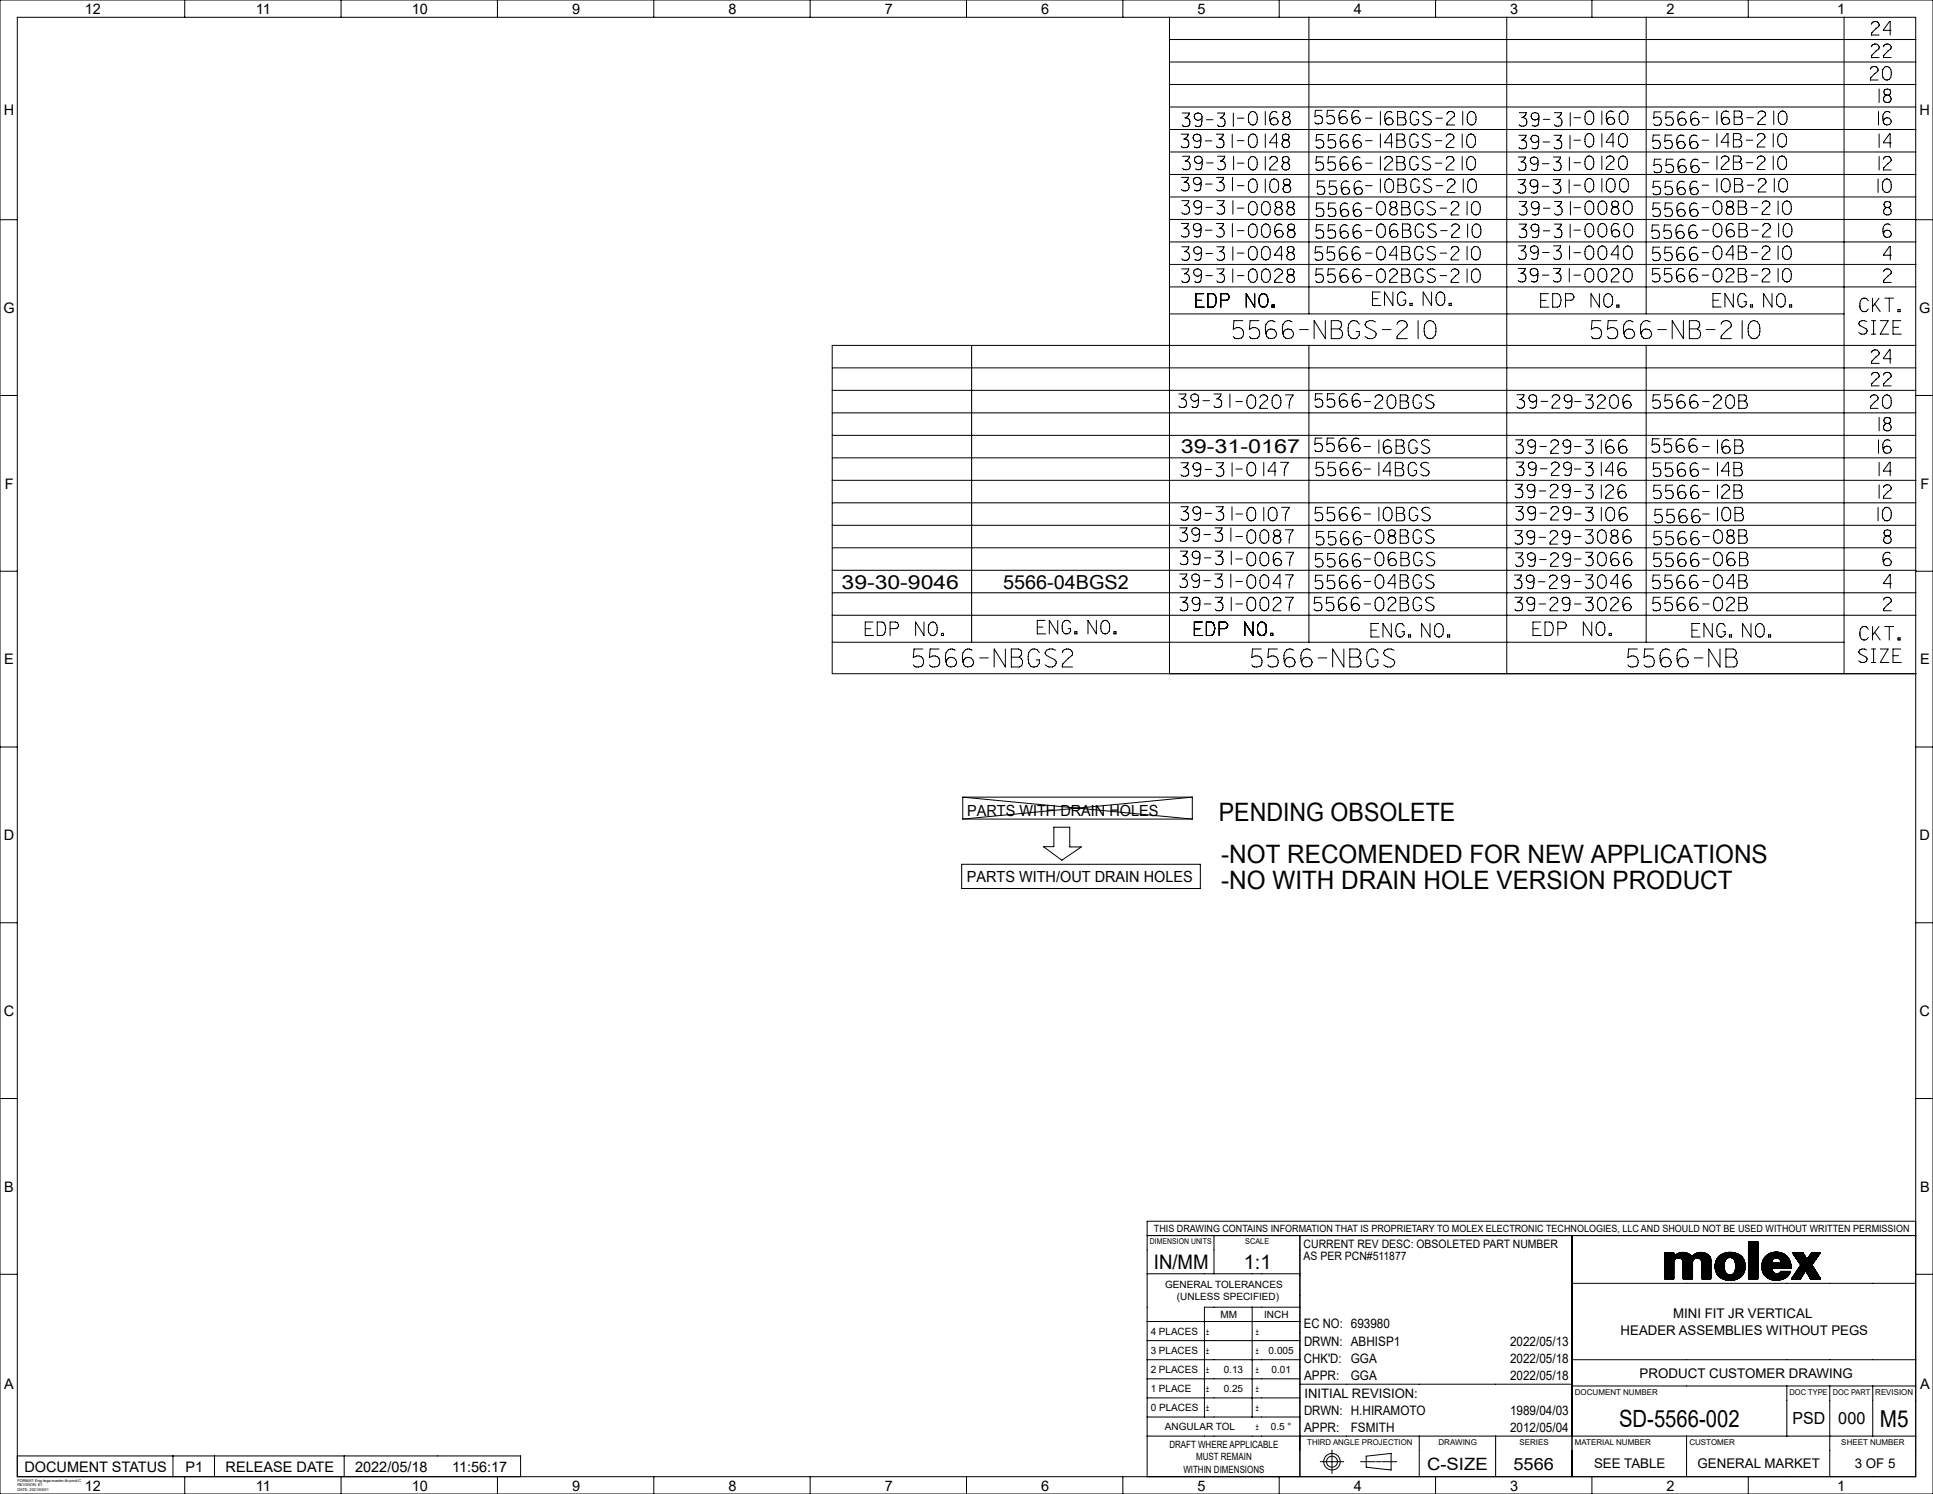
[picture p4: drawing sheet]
<svg xmlns="http://www.w3.org/2000/svg" width="559mm" height="432mm" viewBox="0 0 559 432" stroke-linecap="round" stroke-linejoin="round" font-family="sans-serif">
<defs><g id="words">
<g font-size="7.3">
<text x="352.4" y="237.3">PENDING OBSOLETE</text>
<text x="353" y="249.4">-NOT RECOMENDED FOR NEW APPLICATIONS</text>
<text x="353" y="256.9">-NO WITH DRAIN HOLE VERSION PRODUCT</text>
</g>
<text font-size="6.9" x="468.1" y="412.4">SD-5566-002</text>
<text font-size="6.7" x="543.4" y="412.3">M5</text>
<g font-size="5.8">
<text x="333.6" y="366.8">IN/MM</text>
<text x="359.6" y="366.8">1:1</text>
</g>
<g font-size="5.6">
<text x="341.4" y="130.8">39-31-0167</text>
<text x="243.3" y="170.2">39-30-9046</text>
<text x="290" y="170.2">5566-04BGS2</text>
</g>
<text font-size="4.9" x="412.6" y="424.8">C-SIZE</text>
<g font-size="4.8">
<text x="518.2" y="411.6">PSD</text>
<text x="531.4" y="411.6">000</text>
<text x="437.5" y="424.7">5566</text>
</g>
<g font-size="4.4">
<text x="279.6" y="235.8">PARTS WITH DRAIN HOLES</text>
<text x="279.5" y="254.8">PARTS WITH/OUT DRAIN HOLES</text>
</g>
<g font-size="4.2">
<text x="24.5" y="4">12</text>
<text x="74" y="4">11</text>
<text x="119" y="4">10</text>
<text x="165.4" y="4">9</text>
<text x="210.6" y="4">8</text>
<text x="255.8" y="4">7</text>
<text x="301" y="4">6</text>
<text x="346.2" y="4">5</text>
<text x="391.4" y="4">4</text>
<text x="436.6" y="4">3</text>
<text x="481.8" y="4">2</text>
<text x="531.1" y="4">1</text>
<text x="1.1" y="33.2">H</text>
<text x="554.9" y="33.2">H</text>
<text x="1" y="90.4">G</text>
<text x="554.8" y="90.4">G</text>
<text x="1.4" y="141.2">F</text>
<text x="555.2" y="141.2">F</text>
<text x="1.3" y="192">E</text>
<text x="555.1" y="192">E</text>
<text x="1.1" y="242.8">D</text>
<text x="554.9" y="242.8">D</text>
<text x="1.1" y="293.6">C</text>
<text x="554.9" y="293.6">C</text>
<text x="1.3" y="344.4">B</text>
<text x="555.1" y="344.4">B</text>
<text x="1.3" y="401.6">A</text>
<text x="555.1" y="401.6">A</text>
<text x="7.1" y="425.3">DOCUMENT STATUS</text>
<text x="53.6" y="425.3">P1</text>
<text x="65.2" y="425.3">RELEASE DATE</text>
<text x="102.7" y="425.3">2022/05/18</text>
<text x="130.7" y="425.3">11:56:17</text>
<text x="24.5" y="430.8">12</text>
<text x="74" y="430.8">11</text>
<text x="119" y="430.8">10</text>
<text x="165.4" y="430.8">9</text>
<text x="210.6" y="430.8">8</text>
<text x="255.8" y="430.8">7</text>
<text x="301" y="430.8">6</text>
<text x="346.2" y="430.8">5</text>
<text x="391.4" y="430.8">4</text>
<text x="436.6" y="430.8">3</text>
<text x="481.8" y="430.8">2</text>
<text x="531.1" y="430.8">1</text>
</g>
<g font-size="3.9">
<text x="483.7" y="381">MINI FIT JR VERTICAL</text>
<text x="468.5" y="385.8">HEADER ASSEMBLIES WITHOUT PEGS</text>
<text x="474" y="398.2">PRODUCT CUSTOMER DRAWING</text>
<text x="460.8" y="424.4">SEE TABLE</text>
<text x="490.7" y="424.4">GENERAL MARKET</text>
<text x="536.2" y="424.4">3 OF 5</text>
</g>
<g font-size="3.8">
<text x="377" y="383.9">EC NO: 693980</text>
<text x="377" y="388.9">DRWN: ABHISP1</text>
<text x="436.5" y="388.9">2022/05/13</text>
<text x="377" y="393.9">CHK'D:</text>
<text x="390.5" y="393.9">GGA</text>
<text x="436.5" y="393.9">2022/05/18</text>
<text x="377" y="398.9">APPR:</text>
<text x="390.5" y="398.9">GGA</text>
<text x="436.5" y="398.9">2022/05/18</text>
<text x="377.1" y="403.9">INITIAL REVISION:</text>
<text x="377" y="408.9">DRWN: H.HIRAMOTO</text>
<text x="377" y="413.9">APPR:</text>
<text x="390.5" y="413.9">FSMITH</text>
<text x="436.5" y="408.9">1989/04/03</text>
<text x="436.5" y="413.9">2012/05/04</text>
</g>
<g font-size="3.4">
<text x="376.9" y="360.8">CURRENT REV DESC: OBSOLETED PART NUMBER</text>
<text x="376.9" y="364">AS PER PCN#511877</text>
</g>
<g font-size="2.9">
<text x="333.6" y="356.1">THIS DRAWING CONTAINS INFORMATION THAT IS PROPRIETARY TO MOLEX ELECTRONIC TECHNOLOGIES, LLC AND SHOULD NOT BE USED WITHOUT WRITTEN PERMISSION</text>
<text x="336.8" y="372.2">GENERAL TOLERANCES</text>
<text x="340.2" y="375.8">(UNLESS SPECIFIED)</text>
<text x="352.8" y="380.9">MM</text>
<text x="365.5" y="380.9">INCH</text>
<text x="332.6" y="385.8">4 PLACES</text>
<text x="348.7" y="385.7">±</text>
<text x="363.1" y="385.7">±</text>
<text x="332.6" y="391.3">3 PLACES</text>
<text x="348.7" y="391.3">±</text>
<text x="363.1" y="391.3">±</text>
<text x="366.8" y="391.3">0.005</text>
<text x="332.6" y="396.8">2 PLACES</text>
<text x="348.7" y="396.8">±</text>
<text x="353.8" y="396.8">0.13</text>
<text x="363.1" y="396.8">±</text>
<text x="367.6" y="396.8">0.01</text>
<text x="332.6" y="402.3">1 PLACE</text>
<text x="332.7" y="407.8">0 PLACES</text>
<text x="348.7" y="402.3">±</text>
<text x="348.7" y="407.8">±</text>
<text x="353.8" y="402.3">0.25</text>
<text x="363.1" y="402.3">±</text>
<text x="363.1" y="407.8">±</text>
<text x="336.8" y="413.4">ANGULAR TOL</text>
<text x="363.1" y="413.3">±</text>
<text x="367.4" y="413.4">0.5 °</text>
<text x="338.1" y="418.4">DRAFT WHERE APPLICABLE</text>
<text x="342.1" y="425.6">WITHIN DIMENSIONS</text>
<text x="345.8" y="422">MUST REMAIN</text>
</g>
<text font-size="2.4" x="542.1" y="403.1">REVISION</text>
<g font-size="2.3">
<text x="332.4" y="359.6">DIMENSION UNITS</text>
<text x="360" y="359.6">SCALE</text>
<text x="455.3" y="403.1">DOCUMENT NUMBER</text>
<text x="517.3" y="403.1">DOC TYPE</text>
<text x="529.8" y="403.1">DOC PART</text>
<text x="377.9" y="417.6">THIRD ANGLE PROJECTION</text>
<text x="415.9" y="417.6">DRAWING</text>
<text x="439.2" y="417.6">SERIES</text>
<text x="455.3" y="417.6">MATERIAL NUMBER</text>
<text x="488.4" y="417.6">CUSTOMER</text>
<text x="532.3" y="417.6">SHEET NUMBER</text>
</g>
<g font-size="1.1">
<text x="5" y="428.2">FORMAT: Eng-lega-master-tb-prod-C</text>
<text x="5" y="429.6">REVISION: E1</text>
<text x="5" y="431">DATE: 2021/05/01</text>
</g>
</g></defs>
<g fill="none" stroke="#000" stroke-width=".29">
<path d="M0 0h558.8v431.8h-558.8zM5 5h548.8v421.8h-548.8zM53.4 0v5M98.6 0v5M143.8 0v5M189 0v5M234.2 0v5M279.4 0v5M324.6 0v5M338.1 4.9v189.8M338.1 17.9h215.8M338.1 11.4h215.8"/>
<path d="M369.8 0v5M378.4 4.9v85.8M415 0v5M435.6 4.9v189.8M460.2 0v5M475.9 4.9v85.8M505.4 0v5M533.1 4.9v189.8M541 13.5a1.09 1.09 0 0 1 1.4-.8 1.09 1.09 0 0 1 .7 1.4l-2 1.8-.1 .7h2.2M541 7a1.09 1.09 0 0 1 1.4-.7 1.09 1.09 0 0 1 .7 1.3l-2 1.9-.1 .6h2.2M544.5 13.5a1.09 1.09 0 0 1 1.4-.8 1.09 1.09 0 0 1 .7 1.4l-2 1.8-.1 .7h2.2M544.8 19.4l.8-.2a2.4 2.4 0 0 1 .5 3.8l-.8 .1a1.75 1.75 0 0 1-1.1-2.2l.1-.8z"/>
<path d="M546.7 8.8h-2.2l1.7-2.6h.2v3.9M338.1 37.4h215.8M338.1 30.9h215.8M338.1 24.4h215.8M341.5 38.8h2a1.72 1.72 0 0 1-1.3 1.4 1.26 1.26 0 0 1 1.4 1.7 1.26 1.26 0 0 1-2.1 .3M341.8 32.7h2a1.72 1.72 0 0 1-1.2 1.4 1.26 1.26 0 0 1 1.3 1.7 1.26 1.26 0 0 1-2.1 .3M347.5 34.1a1.23 1.23 0 0 1-2.1 .2 1.12 1.12 0 0 1 .6-1.6 1.12 1.12 0 0 1 1.5 .9v1.2a1.78 1.78 0 0 1-.5 1.6l-.8 .2-.7-.3M348.7 34.6h1.9M351.6 38.8h2.1a1.72 1.72 0 0 1-1.3 1.4 1.26 1.26 0 0 1 1.4 1.7 1.26 1.26 0 0 1-2.2 .3M351.9 32.7h2.1a1.72 1.72 0 0 1-1.3 1.4 1.26 1.26 0 0 1 1.4 1.7 1.26 1.26 0 0 1-2.2 .3M356.2 38.8v3.9M356.5 32.7v3.9"/>
<path d="M357.7 34.2h1.9M361.5 32.4l.8-.2a2.4 2.4 0 0 1 .5 3.8l-.8 .1a1.75 1.75 0 0 1-1.1-2.2l.1-.8zM361.5 38.9l.8-.2a2.4 2.4 0 0 1 .5 3.8l-.8 .1a1.75 1.75 0 0 1-1.1-2.2l.1-.8zM365.8 32.2v3.9M365.8 38.7v3.9M369.2 32.5a1.25 1.25 0 0 0-1.5-.1 2.86 2.86 0 0 0 0 3.6h1.3a1.11 1.11 0 0 0-.2-1.9 1.11 1.11 0 0 0-1.6 1.1M371.7 34h.4M371.7 34a1.09 1.09 0 0 0-.7 1.7 1.09 1.09 0 0 0 1.8 0 1.09 1.09 0 0 0-.7-1.7M371.7 34l-.5-.2a.96 .96 0 0 1 0-1.4l.7-.2 .6 .2a.9 .9 0 0 1 .3 .9 .9 .9 0 0 1-.7 .7M382.2 31.9h-1.9l-.2 1.8a1.39 1.39 0 0 1 2.1 .2 1.25 1.25 0 0 1-.3 1.8 1.25 1.25 0 0 1-1.8-.4M382.5 38.9h-1.9l-.1 1.8a1.38 1.38 0 0 1 2 .2 1.25 1.25 0 0 1-.3 1.8 1.25 1.25 0 0 1-1.7-.4M385.6 31.9h-1.9l-.1 1.8a1.38 1.38 0 0 1 2 .2 1.25 1.25 0 0 1-.3 1.8 1.25 1.25 0 0 1-1.7-.4"/>
<path d="M386 38.9h-1.9l-.2 1.8a1.39 1.39 0 0 1 2.1 .2 1.25 1.25 0 0 1-.3 1.8 1.25 1.25 0 0 1-1.8-.4M389.2 32.2a1.24 1.24 0 0 0-1.5-.1 2.86 2.86 0 0 0 0 3.6l1.3-.1a1.11 1.11 0 0 0-.2-1.8 1.11 1.11 0 0 0-1.6 1.1M389.5 39.2a1.24 1.24 0 0 0-1.4-.2 2.86 2.86 0 0 0 0 3.7l1.3-.1a1.11 1.11 0 0 0-.3-1.9 1.11 1.11 0 0 0-1.5 1.1M392.9 32.2a1.24 1.24 0 0 0-1.5-.1 2.87 2.87 0 0 0 0 3.6l1.3-.1a1.11 1.11 0 0 0-.2-1.8 1.11 1.11 0 0 0-1.6 1.1M393.2 39.2a1.24 1.24 0 0 0-1.4-.2 2.86 2.86 0 0 0 0 3.7l1.3-.1a1.11 1.11 0 0 0-.2-1.9 1.11 1.11 0 0 0-1.6 1.1M394.8 34.2h1.9M399.1 32.2v3.9M399.1 38.7v3.9M402.4 32.5a1.25 1.25 0 0 0-1.4-.1 2.86 2.86 0 0 0 0 3.6h1.2a1.11 1.11 0 0 0-.2-1.9 1.11 1.11 0 0 0-1.5 1.1M403.8 38.7h1.6l.5 .3a1.12 1.12 0 0 1-.3 1.5 1.16 1.16 0 0 1 .7 1.1 1.16 1.16 0 0 1-.7 1h-1.8zM404 32.2h1.6l.5 .3a1.12 1.12 0 0 1-.3 1.5 1.15 1.15 0 0 1 .7 1.1 1.15 1.15 0 0 1-.7 1h-1.8zM404 34h1.8"/>
<path d="M410 39.5l-.6-.7-.8-.1a1.73 1.73 0 0 0-1.1 2.3l.2 .9 .4 .6 .5 .1 .8-.1 .6-.6v-.8h-.7M410.1 33l-.5-.7-.9-.1a1.73 1.73 0 0 0-1 2.3l.1 .9a1.27 1.27 0 0 0 1.8 .6l.5-.6v-.8h-.7M413.4 39a1.38 1.38 0 0 0-2.2 .7l.3 .4 1.8 1 .3 .4-.1 .4a1.37 1.37 0 0 1-2.3 .3M413.6 32.5a1.38 1.38 0 0 0-2.2 .7l.3 .4 1.8 1 .3 .4-.1 .4a1.37 1.37 0 0 1-2.3 .3M415.1 34.2h1.9M418.1 39.5a1.09 1.09 0 0 1 1.4-.8 1.09 1.09 0 0 1 .7 1.4l-2 1.8-.1 .7h2.2M418.3 33a1.09 1.09 0 0 1 1.3-.7 1.09 1.09 0 0 1 .8 1.3l-2 1.9-.1 .6h2.2M422.7 38.7v3.9M422.9 32.2v3.9M424.6 38.9l.8-.2a2.4 2.4 0 0 1 .5 3.8l-.8 .1a1.75 1.75 0 0 1-1.1-2.2l.1-.8zM424.8 32.4l.8-.2a2.4 2.4 0 0 1 .4 3.8l-.8 .1a1.75 1.75 0 0 1-1.1-2.2l.2-.8zM439.1 39.1h2.1a1.72 1.72 0 0 1-1.3 1.4 1.26 1.26 0 0 1 1.4 1.7 1.26 1.26 0 0 1-2.2 .3"/>
<path d="M439.2 32.6h2a1.72 1.72 0 0 1-1.2 1.4 1.26 1.26 0 0 1 1.3 1.7 1.26 1.26 0 0 1-2.1 .3M444.9 34a1.23 1.23 0 0 1-2.1 .2 1.12 1.12 0 0 1 .6-1.7 1.12 1.12 0 0 1 1.5 1v1.2a1.77 1.77 0 0 1-.5 1.6l-.8 .2-.7-.3M446.1 34.5h1.9M449.3 39.1h2a1.72 1.72 0 0 1-1.2 1.4 1.26 1.26 0 0 1 1.3 1.7 1.26 1.26 0 0 1-2.1 .3M449.3 32.6h2.1a1.71 1.71 0 0 1-1.3 1.4 1.26 1.26 0 0 1 1.4 1.7 1.26 1.26 0 0 1-2.2 .3M453.9 39.1v3.9M453.9 32.6v3.9M455 34h1.9M458.8 32.3l.8-.2a2.4 2.4 0 0 1 .5 3.7l-.8 .2a1.75 1.75 0 0 1-1.1-2.3l.1-.8zM458.8 38.8l.8-.2a2.4 2.4 0 0 1 .5 3.7l-.8 .2a1.75 1.75 0 0 1-1.1-2.3l.1-.8zM463.1 32.1v3.9M463.1 38.6v3.9"/>
<path d="M466.4 32.4a1.24 1.24 0 0 0-1.4-.2 2.86 2.86 0 0 0 0 3.7l1.3-.1a1.11 1.11 0 0 0-.2-1.9 1.11 1.11 0 0 0-1.6 1.1M468.5 38.8l.8-.2a2.4 2.4 0 0 1 .5 3.7l-.8 .2a1.75 1.75 0 0 1-1.1-2.3l.1-.8zM468.7 32.3l.8-.2a2.4 2.4 0 0 1 .5 3.7l-.8 .2a1.75 1.75 0 0 1-1.1-2.3l.1-.8zM479.8 39h-1.9l-.1 1.9a1.39 1.39 0 0 1 2 .2 1.25 1.25 0 0 1-.3 1.7 1.25 1.25 0 0 1-1.7-.3M480.1 32.3h-1.9l-.1 1.9a1.39 1.39 0 0 1 2 .2 1.25 1.25 0 0 1-.3 1.7 1.25 1.25 0 0 1-1.7-.3M483.3 39h-1.9l-.2 1.9a1.38 1.38 0 0 1 2.1 .2 1.25 1.25 0 0 1-.3 1.7 1.25 1.25 0 0 1-1.8-.3M483.6 32.3h-1.9l-.2 1.9a1.39 1.39 0 0 1 2.1 .2 1.25 1.25 0 0 1-.3 1.7 1.25 1.25 0 0 1-1.8-.3M486.8 39.3a1.25 1.25 0 0 0-1.4-.1 2.86 2.86 0 0 0 0 3.6h1.3a1.11 1.11 0 0 0-.2-1.9 1.11 1.11 0 0 0-1.6 1.1M487.1 32.6a1.24 1.24 0 0 0-1.4-.1 2.86 2.86 0 0 0 0 3.6h1.3a1.11 1.11 0 0 0-.3-1.9 1.11 1.11 0 0 0-1.5 1.1M490.5 39.3a1.26 1.26 0 0 0-1.4-.1 2.86 2.86 0 0 0 0 3.6h1.3a1.11 1.11 0 0 0-.2-1.9 1.11 1.11 0 0 0-1.6 1.1M490.8 32.6a1.24 1.24 0 0 0-1.4-.1 2.86 2.86 0 0 0 0 3.6h1.3a1.11 1.11 0 0 0-.2-1.9 1.11 1.11 0 0 0-1.6 1.1M492 34h1.9"/>
<path d="M496.3 32.1v3.9M496.3 38.6v3.9M499.7 32.4a1.24 1.24 0 0 0-1.5-.2 2.86 2.86 0 0 0 0 3.7l1.3-.1a1.11 1.11 0 0 0-.2-1.9 1.11 1.11 0 0 0-1.5 1.1M501.1 38.6h1.6l.5 .3a1.12 1.12 0 0 1-.4 1.5 1.16 1.16 0 0 1 .7 1 1.16 1.16 0 0 1-.7 1.1h-1.7zM501.3 32.1h1.6l.5 .3a1.12 1.12 0 0 1-.3 1.5 1.16 1.16 0 0 1 .7 1 1.16 1.16 0 0 1-.7 1.1h-1.8zM501.3 33.9h1.8M505 34h1.9M508 39.4a1.09 1.09 0 0 1 1.4-.8 1.09 1.09 0 0 1 .7 1.4l-2 1.8-.1 .7h2.2M508.2 32.9a1.09 1.09 0 0 1 1.4-.8 1.09 1.09 0 0 1 .7 1.4l-2 1.8-.1 .7h2.2M512.6 38.6v3.9M512.8 32.1v3.9M514.5 38.8l.8-.2a2.4 2.4 0 0 1 .5 3.7l-.8 .2a1.75 1.75 0 0 1-1.1-2.3l.1-.8z"/>
<path d="M514.7 32.3l.8-.2a2.41 2.41 0 0 1 .5 3.7l-.8 .2a1.76 1.76 0 0 1-1.1-2.3l.1-.8zM540.7 20a1.09 1.09 0 0 1 1.4-.7 1.09 1.09 0 0 1 .7 1.3l-2 1.9-.1 .6h2.2M543 32.2v3.9M543.2 25.7v3.9M543.2 38.7v3.9M545.4 27.5l-.5-.2a.96 .96 0 0 1 0-1.4l.7-.2 .6 .2a.9 .9 0 0 1 .3 .9 .9 .9 0 0 1-.7 .7M545.4 27.5h.4M545.4 27.5a1.09 1.09 0 0 0-.7 1.7 1.09 1.09 0 0 0 1.8 0 1.09 1.09 0 0 0-.7-1.7M546.4 32.5a1.25 1.25 0 0 0-1.5-.1 2.86 2.86 0 0 0 0 3.6h1.3a1.11 1.11 0 0 0-.2-1.9 1.11 1.11 0 0 0-1.5 1.1M338.1 56.9h215.8M338.1 50.4h215.8M338.1 43.9h215.8"/>
<path d="M341.5 51.3h2.1a1.72 1.72 0 0 1-1.3 1.4 1.26 1.26 0 0 1 1.4 1.7 1.26 1.26 0 0 1-2.2 .3M341.6 58h2.1a1.72 1.72 0 0 1-1.3 1.4 1.26 1.26 0 0 1 1.4 1.7 1.26 1.26 0 0 1-2.2 .3M341.8 45.2h2.1a1.72 1.72 0 0 1-1.3 1.4 1.26 1.26 0 0 1 1.4 1.7 1.26 1.26 0 0 1-2.2 .3M347.2 40.2a1.23 1.23 0 0 1-2.1 .2 1.12 1.12 0 0 1 .6-1.6 1.12 1.12 0 0 1 1.5 .9v1.2a1.78 1.78 0 0 1-.6 1.7l-.7 .1-.7-.3M347.2 52.7a1.23 1.23 0 0 1-2.1 .2 1.12 1.12 0 0 1 .7-1.7 1.12 1.12 0 0 1 1.4 1v1.2a1.78 1.78 0 0 1-.5 1.6l-.8 .2-.6-.3M347.4 59.4a1.23 1.23 0 0 1-2.1 .2 1.12 1.12 0 0 1 .6-1.6 1.12 1.12 0 0 1 1.5 .9v1.2a1.78 1.78 0 0 1-.6 1.7l-.7 .1-.7-.3M347.6 46.6a1.23 1.23 0 0 1-2.1 .2 1.12 1.12 0 0 1 .6-1.7 1.12 1.12 0 0 1 1.5 1v1.1a1.78 1.78 0 0 1-.6 1.7l-.7 .2-.7-.3M348.4 40.7h1.9M348.5 53.2h1.9M348.6 59.9h1.9M348.8 47.1h1.9M351.7 51.3h2a1.72 1.72 0 0 1-1.2 1.4 1.26 1.26 0 0 1 1.3 1.7 1.26 1.26 0 0 1-2.1 .3"/>
<path d="M351.8 58h2.1a1.71 1.71 0 0 1-1.3 1.4 1.26 1.26 0 0 1 1.4 1.7 1.26 1.26 0 0 1-2.2 .3M352 45.2h2.1a1.72 1.72 0 0 1-1.3 1.4 1.26 1.26 0 0 1 1.4 1.7 1.26 1.26 0 0 1-2.2 .3M356.3 51.3v3.9M356.4 58v3.9M356.6 45.2v3.9M357.7 40.7h1.9M357.7 53.7h1.9M357.7 47.2h1.9M361.5 58.4l.8-.2a2.4 2.4 0 0 1 .5 3.8l-.8 .1a1.75 1.75 0 0 1-1.1-2.2l.1-.8zM361.5 45.4l.8-.2a2.4 2.4 0 0 1 .5 3.8l-.8 .1a1.75 1.75 0 0 1-1.1-2.2l.1-.8zM361.5 51.9l.8-.2a2.4 2.4 0 0 1 .5 3.8l-.8 .1a1.75 1.75 0 0 1-1.1-2.2l.1-.8zM365.3 58.4l.8-.2a2.4 2.4 0 0 1 .5 3.8l-.8 .1a1.75 1.75 0 0 1-1.1-2.2l.1-.8z"/>
<path d="M365.8 45.2v3.9M365.8 51.7v3.9M367.1 46a1.09 1.09 0 0 1 1.3-.7 1.09 1.09 0 0 1 .8 1.3l-2 1.9-.1 .6h2.2M367.7 51.9l.8-.2a2.4 2.4 0 0 1 .5 3.8l-.8 .1a1.75 1.75 0 0 1-1.1-2.2l.1-.8zM369.3 41.3h-2.2l1.7-2.6h.2v3.9M369.4 60a1.09 1.09 0 0 0-.7 1.7 1.09 1.09 0 0 0 1.8 0 1.09 1.09 0 0 0-.7-1.7M369.4 60l-.5-.2a.97 .97 0 0 1 .1-1.4l.6-.2 .6 .2a.9 .9 0 0 1 .3 .9 .9 .9 0 0 1-.7 .7M369.4 60h.4M371.5 40.5l-.5-.2a.96 .96 0 0 1 .1-1.4l.6-.2 .6 .2a.9 .9 0 0 1 .3 .9 .9 .9 0 0 1-.7 .7M371.5 47l-.5-.2a.97 .97 0 0 1 .1-1.4l.6-.2 .6 .2a.9 .9 0 0 1 .3 .9 .9 .9 0 0 1-.7 .7M371.5 40.5a1.09 1.09 0 0 0-.7 1.7 1.09 1.09 0 0 0 1.8 0 1.09 1.09 0 0 0-.7-1.7M371.5 40.5h.4"/>
<path d="M371.5 47a1.09 1.09 0 0 0-.7 1.7 1.09 1.09 0 0 0 1.8 0 1.09 1.09 0 0 0-.7-1.7M371.5 47h.4M371.8 53.5a1.09 1.09 0 0 0-.7 1.7 1.09 1.09 0 0 0 1.8 0 1.09 1.09 0 0 0-.7-1.7M371.8 53.5l-.5-.2a.96 .96 0 0 1 .1-1.4l.6-.2 .6 .2a.9 .9 0 0 1 .3 .9 .9 .9 0 0 1-.7 .7M371.8 53.5h.4M372.9 60a1.09 1.09 0 0 0-.7 1.7 1.09 1.09 0 0 0 1.8 0 1.09 1.09 0 0 0-.7-1.7M372.9 60l-.5-.2a.97 .97 0 0 1 .1-1.4l.6-.2 .6 .2a.9 .9 0 0 1 .3 .9 .9 .9 0 0 1-.7 .7M372.9 60h.4M382.5 45.3h-1.9l-.2 1.9a1.38 1.38 0 0 1 2.1 .2 1.25 1.25 0 0 1-.3 1.7 1.25 1.25 0 0 1-1.8-.3M382.5 58.7h-1.9l-.1 1.8a1.39 1.39 0 0 1 2 .2 1.25 1.25 0 0 1-.3 1.8 1.25 1.25 0 0 1-1.7-.4M382.8 52.3h-1.9l-.1 1.9a1.38 1.38 0 0 1 2 .1 1.25 1.25 0 0 1-.3 1.8 1.25 1.25 0 0 1-1.7-.4M385.9 45.3h-1.9l-.1 1.9a1.39 1.39 0 0 1 2 .2 1.25 1.25 0 0 1-.3 1.7 1.25 1.25 0 0 1-1.7-.3"/>
<path d="M386 58.7h-1.9l-.1 1.8a1.38 1.38 0 0 1 2 .2 1.25 1.25 0 0 1-.3 1.8 1.25 1.25 0 0 1-1.7-.4M386.3 52.3h-1.9l-.2 1.9a1.38 1.38 0 0 1 2.1 .1 1.25 1.25 0 0 1-.3 1.8 1.25 1.25 0 0 1-1.8-.4M389.5 45.6a1.24 1.24 0 0 0-1.5-.1 2.86 2.86 0 0 0 0 3.6h1.3a1.11 1.11 0 0 0-.2-1.9 1.11 1.11 0 0 0-1.6 1.1M389.5 58.9a1.25 1.25 0 0 0-1.4-.1 2.86 2.86 0 0 0 0 3.6h1.3a1.11 1.11 0 0 0-.2-1.9 1.11 1.11 0 0 0-1.6 1.1M389.8 52.6a1.24 1.24 0 0 0-1.4-.1 2.86 2.86 0 0 0 0 3.6h1.3a1.11 1.11 0 0 0-.3-1.9 1.11 1.11 0 0 0-1.5 1.1M393.2 45.6a1.24 1.24 0 0 0-1.5-.1 2.86 2.86 0 0 0 0 3.6h1.3a1.11 1.11 0 0 0-.2-1.9 1.11 1.11 0 0 0-1.5 1.1M393.3 58.9a1.26 1.26 0 0 0-1.5-.1 2.87 2.87 0 0 0 0 3.6h1.3a1.11 1.11 0 0 0-.2-1.9 1.11 1.11 0 0 0-1.6 1.1M393.5 52.6a1.24 1.24 0 0 0-1.4-.1 2.87 2.87 0 0 0 0 3.6h1.3a1.11 1.11 0 0 0-.2-1.9 1.11 1.11 0 0 0-1.6 1.1M394.8 40.7h1.9M394.8 53.7h1.9M394.8 47.2h1.9M398.6 58.4l.8-.2a2.4 2.4 0 0 1 .4 3.8l-.7 .1a1.75 1.75 0 0 1-1.2-2.2l.2-.8z"/>
<path d="M399.1 45.2v3.9M399.1 51.7v3.9M400.3 46a1.09 1.09 0 0 1 1.4-.7 1.09 1.09 0 0 1 .7 1.3l-2 1.9-.1 .6h2.2M401 51.9l.7-.2a2.4 2.4 0 0 1 .5 3.8l-.8 .1a1.75 1.75 0 0 1-1.1-2.2l.1-.8zM402.5 41.3h-2.2l1.7-2.6h.2v3.9M402.6 60a1.09 1.09 0 0 0-.7 1.7 1.09 1.09 0 0 0 1.8 0 1.09 1.09 0 0 0-.7-1.7M402.6 60h.4M402.6 60l-.4-.2a.97 .97 0 0 1 0-1.4l.6-.2 .6 .2a.9 .9 0 0 1 .4 .9 .9 .9 0 0 1-.8 .7M403.8 40.5h1.8M403.8 45.2h1.6l.5 .3a1.12 1.12 0 0 1-.3 1.5 1.16 1.16 0 0 1 .7 1.1 1.16 1.16 0 0 1-.7 1h-1.8zM403.8 47h1.8M404.1 51.7h1.6l.5 .3a1.12 1.12 0 0 1-.3 1.5 1.16 1.16 0 0 1 .7 1.1 1.16 1.16 0 0 1-.7 1h-1.8z"/>
<path d="M404.1 53.5h1.8M405.2 58.2h1.6l.5 .3a1.13 1.13 0 0 1-.3 1.5 1.16 1.16 0 0 1 .7 1.1 1.16 1.16 0 0 1-.7 1h-1.8zM410 46l-.6-.7-.8-.1a1.73 1.73 0 0 0-1.1 2.3l.2 .9 .4 .6 .5 .1 .8-.1 .6-.6v-.8h-.7M410.3 52.5l-.6-.7-.8-.1a1.74 1.74 0 0 0-1.1 2.3l.2 .9 .4 .6 .5 .1 .8-.1 .6-.6v-.8h-.7M411.4 59l-.6-.7-.8-.1a1.74 1.74 0 0 0-1.1 2.3l.2 .9a1.27 1.27 0 0 0 1.7 .6l.6-.6v-.8h-.7M413.4 45.5a1.38 1.38 0 0 0-2.2 .7l.3 .4 1.8 1 .3 .4-.1 .4a1.38 1.38 0 0 1-2.3 .3M413.7 52a1.38 1.38 0 0 0-2.2 .7l.3 .4 1.8 1 .3 .4v.4a1.37 1.37 0 0 1-2.4 .3M414.8 58.5a1.38 1.38 0 0 0-2.2 .7l.3 .4 1.8 1 .3 .4v.4a1.37 1.37 0 0 1-2.4 .3M414.9 40.7h1.9M414.9 47.2h1.9M415.2 53.7h1.9M418.1 46a1.09 1.09 0 0 1 1.4-.7 1.09 1.09 0 0 1 .7 1.3l-2 1.9-.1 .6h2.2"/>
<path d="M418.4 52.5a1.09 1.09 0 0 1 1.4-.8 1.09 1.09 0 0 1 .7 1.4l-2 1.8-.1 .7h2.2M419.5 59a1.09 1.09 0 0 1 1.4-.7 1.09 1.09 0 0 1 .7 1.3l-2 1.9-.1 .6h2.2M422.7 45.2v3.9M423 51.7v3.9M424.1 58.2v3.9M424.6 45.4l.8-.2a2.4 2.4 0 0 1 .5 3.8l-.8 .1a1.75 1.75 0 0 1-1.1-2.2l.1-.8zM424.9 51.9l.8-.2a2.4 2.4 0 0 1 .5 3.8l-.8 .1a1.75 1.75 0 0 1-1.1-2.2l.1-.8zM426 58.4l.8-.2a2.4 2.4 0 0 1 .5 3.8l-.8 .1a1.75 1.75 0 0 1-1.1-2.2l.1-.8zM438.8 51.9h2.1a1.72 1.72 0 0 1-1.3 1.4 1.26 1.26 0 0 1 1.4 1.7 1.26 1.26 0 0 1-2.2 .4M438.9 45.4h2.1a1.72 1.72 0 0 1-1.3 1.4 1.26 1.26 0 0 1 1.4 1.7 1.26 1.26 0 0 1-2.2 .3M439.2 58.2h2.1a1.72 1.72 0 0 1-1.3 1.5 1.26 1.26 0 0 1 1.4 1.7 1.26 1.26 0 0 1-2.2 .3M444.6 53.3a1.23 1.23 0 0 1-2.1 .2 1.12 1.12 0 0 1 .6-1.6 1.12 1.12 0 0 1 1.5 1v1.1a1.77 1.77 0 0 1-.6 1.7l-.7 .1-.7-.3"/>
<path d="M444.6 46.8a1.23 1.23 0 0 1-2.1 .2 1.12 1.12 0 0 1 .7-1.6 1.12 1.12 0 0 1 1.4 .9v1.2a1.77 1.77 0 0 1-.5 1.7l-.8 .1-.6-.3M444.8 40.5a1.23 1.23 0 0 1-2.1 .2 1.12 1.12 0 0 1 .7-1.6 1.12 1.12 0 0 1 1.4 1v1.1a1.77 1.77 0 0 1-.5 1.7l-.8 .1-.6-.3M444.9 59.7a1.23 1.23 0 0 1-2.1 .1 1.12 1.12 0 0 1 .7-1.6 1.12 1.12 0 0 1 1.4 1v1.1a1.77 1.77 0 0 1-.5 1.7l-.8 .1-.6-.2M445.8 53.9h1.9M445.9 47.3h1.9M446.1 41h1.9M449 51.9h2.1a1.72 1.72 0 0 1-1.3 1.4 1.26 1.26 0 0 1 1.4 1.7 1.26 1.26 0 0 1-2.2 .4M449.1 45.4h2a1.71 1.71 0 0 1-1.2 1.4 1.26 1.26 0 0 1 1.3 1.7 1.26 1.26 0 0 1-2.1 .3M449.4 58.2h2a1.71 1.71 0 0 1-1.2 1.5 1.26 1.26 0 0 1 1.3 1.7 1.26 1.26 0 0 1-2.1 .3M453.6 51.9v3.9M453.7 45.4v3.9M454 58.2v3.9"/>
<path d="M455 40.5h1.9M455 47h1.9M455 53.5h1.9M458.8 51.8l.8-.2a2.4 2.4 0 0 1 .5 3.7l-.8 .2a1.75 1.75 0 0 1-1.1-2.3l.1-.8zM458.8 45.3l.8-.2a2.4 2.4 0 0 1 .5 3.7l-.8 .2a1.75 1.75 0 0 1-1.1-2.3l.1-.8zM458.8 58.3l.8-.2a2.4 2.4 0 0 1 .5 3.7l-.8 .2a1.75 1.75 0 0 1-1.1-2.3l.1-.8zM462.6 58.3l.8-.2a2.4 2.4 0 0 1 .5 3.7l-.8 .2a1.75 1.75 0 0 1-1.1-2.3l.1-.8zM463.1 45.1v3.9M463.1 51.6v3.9M464.4 45.9a1.09 1.09 0 0 1 1.3-.8 1.09 1.09 0 0 1 .7 1.4l-1.9 1.8-.1 .7h2.2M465 51.8l.8-.2a2.4 2.4 0 0 1 .5 3.7l-.8 .2a1.75 1.75 0 0 1-1.1-2.3l.1-.8zM466.6 41.1h-2.2l1.7-2.5h.2v3.9"/>
<path d="M466.7 59.8a1.09 1.09 0 0 0-.7 1.7 1.09 1.09 0 0 0 1.8 0 1.09 1.09 0 0 0-.7-1.7M466.7 59.8l-.5-.1a.96 .96 0 0 1 .1-1.5l.6-.1 .6 .1a.9 .9 0 0 1 .3 1 .9 .9 0 0 1-.7 .6M466.7 59.8h.4M468.5 45.3l.8-.2a2.4 2.4 0 0 1 .5 3.7l-.8 .2a1.75 1.75 0 0 1-1.1-2.3l.1-.8zM468.8 51.8l.8-.2a2.4 2.4 0 0 1 .5 3.7l-.8 .2a1.75 1.75 0 0 1-1.1-2.3l.1-.8zM469.9 58.3l.8-.2a2.4 2.4 0 0 1 .5 3.7l-.8 .2a1.76 1.76 0 0 1-1.1-2.3l.1-.8zM479.8 58.7h-1.9l-.1 1.8a1.39 1.39 0 0 1 2 .2 1.25 1.25 0 0 1-.3 1.7 1.25 1.25 0 0 1-1.7-.3M479.9 52.4h-1.9l-.2 1.8a1.38 1.38 0 0 1 2.1 .2 1.25 1.25 0 0 1-.3 1.8 1.25 1.25 0 0 1-1.8-.4M480.2 46h-1.9l-.2 1.9a1.38 1.38 0 0 1 2.1 .1 1.25 1.25 0 0 1-.3 1.8 1.25 1.25 0 0 1-1.8-.3M483.3 58.7h-1.9l-.1 1.8a1.38 1.38 0 0 1 2 .2 1.25 1.25 0 0 1-.3 1.7 1.25 1.25 0 0 1-1.7-.3M483.4 52.4h-1.9l-.2 1.8a1.38 1.38 0 0 1 2.1 .2 1.25 1.25 0 0 1-.3 1.8 1.25 1.25 0 0 1-1.8-.4M483.6 46h-1.9l-.1 1.9a1.38 1.38 0 0 1 2 .1 1.25 1.25 0 0 1-.3 1.8 1.25 1.25 0 0 1-1.7-.3"/>
<path d="M486.8 58.9a1.25 1.25 0 0 0-1.4-.1 2.86 2.86 0 0 0 0 3.6h1.3a1.11 1.11 0 0 0-.2-1.9 1.11 1.11 0 0 0-1.6 1.1M486.9 52.7a1.25 1.25 0 0 0-1.4-.2 2.86 2.86 0 0 0 0 3.7l1.3-.1a1.11 1.11 0 0 0-.3-1.9 1.11 1.11 0 0 0-1.5 1.1M487.2 46.3a1.24 1.24 0 0 0-1.5-.1 2.86 2.86 0 0 0 0 3.6h1.3a1.11 1.11 0 0 0-.2-1.9 1.11 1.11 0 0 0-1.6 1.1M490.6 58.9a1.26 1.26 0 0 0-1.5-.1 2.87 2.87 0 0 0 0 3.6h1.3a1.11 1.11 0 0 0-.2-1.9 1.11 1.11 0 0 0-1.6 1.1M490.6 52.7a1.25 1.25 0 0 0-1.4-.2 2.86 2.86 0 0 0 0 3.7l1.3-.1a1.11 1.11 0 0 0-.3-1.9 1.11 1.11 0 0 0-1.5 1.1M490.9 46.3a1.24 1.24 0 0 0-1.5-.1 2.86 2.86 0 0 0 0 3.6h1.3a1.11 1.11 0 0 0-.2-1.9 1.11 1.11 0 0 0-1.5 1.1M492 40.5h1.9M492 47h1.9M492 53.5h1.9M495.9 58.3l.7-.2a2.41 2.41 0 0 1 .5 3.7l-.8 .2a1.76 1.76 0 0 1-1.1-2.3l.2-.8zM496.3 45.1v3.9M496.3 51.6v3.9"/>
<path d="M497.6 45.9a1.09 1.09 0 0 1 1.4-.8 1.09 1.09 0 0 1 .7 1.4l-2 1.8-.1 .7h2.2M498.2 51.8l.8-.2a2.4 2.4 0 0 1 .5 3.7l-.8 .2a1.75 1.75 0 0 1-1.1-2.3l.1-.8zM499.8 41.1h-2.2l1.7-2.5h.2v3.9M499.9 59.8l-.5-.1a.96 .96 0 0 1 .1-1.5l.6-.1 .6 .1a.9 .9 0 0 1 .3 1 .9 .9 0 0 1-.7 .6M499.9 59.8a1.09 1.09 0 0 0-.7 1.7 1.09 1.09 0 0 0 1.8 0 1.09 1.09 0 0 0-.7-1.7M499.9 59.8h.4M501.1 40.4h1.7M501.1 45.1h1.6l.5 .3a1.12 1.12 0 0 1-.4 1.5 1.16 1.16 0 0 1 .7 1 1.16 1.16 0 0 1-.7 1.1h-1.7zM501.1 46.9h1.7M501.4 53.4h1.8M501.4 51.6h1.6l.5 .3a1.12 1.12 0 0 1-.3 1.5 1.16 1.16 0 0 1 .6 1 1.16 1.16 0 0 1-.6 1.1h-1.8zM502.5 58.1h1.6l.5 .3a1.12 1.12 0 0 1-.3 1.5 1.16 1.16 0 0 1 .7 1 1.16 1.16 0 0 1-.7 1.1h-1.8z"/>
<path d="M502.5 59.9h1.8M504.8 40.5h1.9M504.8 47h1.9M505.1 53.5h1.9M508 45.9a1.09 1.09 0 0 1 1.4-.8 1.09 1.09 0 0 1 .7 1.4l-2 1.8-.1 .7h2.2M508.3 52.4a1.09 1.09 0 0 1 1.4-.8 1.09 1.09 0 0 1 .7 1.4l-2 1.8-.1 .7h2.2M509.4 58.9a1.09 1.09 0 0 1 1.4-.8 1.09 1.09 0 0 1 .7 1.4l-2 1.8-.1 .7h2.2M512.6 45.1v3.9M512.9 51.6v3.9M514 58.1v3.9M514.5 45.3l.8-.2a2.4 2.4 0 0 1 .5 3.7l-.8 .2a1.75 1.75 0 0 1-1.1-2.3l.1-.8zM514.8 51.8l.8-.2a2.4 2.4 0 0 1 .5 3.7l-.8 .2a1.75 1.75 0 0 1-1.1-2.3l.1-.8z"/>
<path d="M515.9 58.3l.8-.2a2.4 2.4 0 0 1 .5 3.7l-.8 .2a1.75 1.75 0 0 1-1.1-2.3l.1-.8zM542.9 51.7v3.9M543.2 45.2v3.9M544.5 46a1.09 1.09 0 0 1 1.3-.7 1.09 1.09 0 0 1 .8 1.3l-2 1.9-.1 .6h2.2M544.8 51.9l.8-.2a2.4 2.4 0 0 1 .5 3.8l-.8 .1a1.75 1.75 0 0 1-1.1-2.2l.1-.8zM545.4 60a1.09 1.09 0 0 0-.7 1.7 1.09 1.09 0 0 0 1.8 0 1.09 1.09 0 0 0-.7-1.7M545.4 60h.4M545.4 60l-.5-.2a.97 .97 0 0 1 .1-1.4l.6-.2 .6 .2a.9 .9 0 0 1 .4 .9 .9 .9 0 0 1-.8 .7M546.7 41.3h-2.2l1.7-2.6h.2v3.9M0 63.5h5M338.1 76.4h215.8M338.1 69.9h215.8"/>
<path d="M338.1 63.4h215.8M341.5 64.6h2.1a1.72 1.72 0 0 1-1.3 1.4 1.26 1.26 0 0 1 1.4 1.7 1.26 1.26 0 0 1-2.2 .3M341.6 77.7h2.1a1.72 1.72 0 0 1-1.3 1.4 1.26 1.26 0 0 1 1.4 1.7 1.26 1.26 0 0 1-2.2 .4M341.6 71.3h2.1a1.72 1.72 0 0 1-1.3 1.4 1.26 1.26 0 0 1 1.4 1.7 1.26 1.26 0 0 1-2.2 .4M347.2 66a1.23 1.23 0 0 1-2.1 .2 1.12 1.12 0 0 1 .7-1.6 1.12 1.12 0 0 1 1.4 1v1.1a1.78 1.78 0 0 1-.5 1.7l-.8 .1-.6-.3M347.3 79.1a1.23 1.23 0 0 1-2.1 .2 1.12 1.12 0 0 1 .7-1.6 1.12 1.12 0 0 1 1.4 1v1.1a1.78 1.78 0 0 1-.5 1.7l-.8 .1-.6-.3M347.3 72.7a1.23 1.23 0 0 1-2.1 .2 1.12 1.12 0 0 1 .7-1.6 1.12 1.12 0 0 1 1.4 1v1.1a1.78 1.78 0 0 1-.5 1.7l-.8 .1-.6-.2M348.5 66.5h1.9M348.6 79.7h1.9M348.6 73.3h1.9M351.7 64.6h2a1.71 1.71 0 0 1-1.2 1.4 1.26 1.26 0 0 1 1.3 1.7 1.26 1.26 0 0 1-2.1 .3M351.8 77.7h2a1.71 1.71 0 0 1-1.2 1.4 1.26 1.26 0 0 1 1.3 1.7 1.26 1.26 0 0 1-2.1 .4"/>
<path d="M351.8 71.3h2a1.72 1.72 0 0 1-1.2 1.4 1.26 1.26 0 0 1 1.3 1.7 1.26 1.26 0 0 1-2.1 .4M356.3 64.6v3.9M356.4 77.7v3.9M356.4 71.3v3.9M357.7 73.2h1.9M357.7 79.7h1.9M357.7 66.7h1.9M357.7 60.2h1.9M361.5 64.9l.8-.2a2.4 2.4 0 0 1 .5 3.8l-.8 .1a1.75 1.75 0 0 1-1.1-2.2l.1-.8zM361.5 77.9l.8-.2a2.4 2.4 0 0 1 .5 3.8l-.8 .1a1.75 1.75 0 0 1-1.1-2.2l.1-.8zM361.5 71.4l.8-.2a2.4 2.4 0 0 1 .5 3.8l-.8 .1a1.75 1.75 0 0 1-1.1-2.2l.1-.8zM365.3 64.9l.8-.2a2.4 2.4 0 0 1 .5 3.8l-.8 .1a1.75 1.75 0 0 1-1.1-2.2l.1-.8z"/>
<path d="M365.3 77.9l.8-.2a2.4 2.4 0 0 1 .5 3.8l-.8 .1a1.75 1.75 0 0 1-1.1-2.2l.1-.8zM365.3 71.4l.8-.2a2.4 2.4 0 0 1 .5 3.8l-.8 .1a1.75 1.75 0 0 1-1.1-2.2l.1-.8zM368.5 78.5a1.09 1.09 0 0 1 1.4-.8 1.09 1.09 0 0 1 .7 1.4l-2 1.9-.1 .6h2.2M370.6 65a1.24 1.24 0 0 0-1.4-.1 2.86 2.86 0 0 0 0 3.6h1.2a1.11 1.11 0 0 0-.2-1.9 1.11 1.11 0 0 0-1.5 1.1M370.7 73.8h-2.2l1.7-2.6h.2v3.9M372.9 73h.4M372.9 79.5a1.09 1.09 0 0 0-.7 1.7 1.09 1.09 0 0 0 1.8 0 1.09 1.09 0 0 0-.7-1.7M372.9 79.5l-.5-.2a.96 .96 0 0 1 .1-1.4l.6-.2 .6 .2a.9 .9 0 0 1 .3 .9 .9 .9 0 0 1-.7 .7M372.9 73l-.5-.2a.97 .97 0 0 1 .1-1.4l.6-.2 .6 .2a.9 .9 0 0 1 .3 .9 .9 .9 0 0 1-.7 .7M372.9 79.5h.4M372.9 73a1.09 1.09 0 0 0-.7 1.7 1.09 1.09 0 0 0 1.8 0 1.09 1.09 0 0 0-.7-1.7M373.1 66.5a1.09 1.09 0 0 0-.8 1.7 1.09 1.09 0 0 0 1.9 0 1.09 1.09 0 0 0-.7-1.7"/>
<path d="M373.1 66.5h.4M373.1 66.5l-.5-.2a.96 .96 0 0 1 0-1.4l.7-.2 .6 .2a.9 .9 0 0 1 .3 .9 .9 .9 0 0 1-.7 .7M382.2 71.3h-1.9l-.1 1.9a1.39 1.39 0 0 1 2 .2 1.25 1.25 0 0 1-.3 1.7 1.25 1.25 0 0 1-1.7-.3M382.4 77.7h-1.9l-.1 1.9a1.38 1.38 0 0 1 2 .2 1.25 1.25 0 0 1-.3 1.7 1.25 1.25 0 0 1-1.7-.3M382.5 65h-1.9l-.2 1.8a1.38 1.38 0 0 1 2.1 .2 1.25 1.25 0 0 1-.3 1.7 1.25 1.25 0 0 1-1.8-.3M385.7 71.3h-1.9l-.2 1.9a1.39 1.39 0 0 1 2.1 .2 1.25 1.25 0 0 1-.3 1.7 1.25 1.25 0 0 1-1.8-.3M385.9 77.7h-1.9l-.2 1.9a1.39 1.39 0 0 1 2.1 .2 1.25 1.25 0 0 1-.3 1.7 1.25 1.25 0 0 1-1.8-.3M386 65h-1.9l-.2 1.8a1.39 1.39 0 0 1 2.1 .2 1.25 1.25 0 0 1-.4 1.7 1.25 1.25 0 0 1-1.7-.3M389.2 71.6a1.25 1.25 0 0 0-1.4-.1 2.86 2.86 0 0 0 0 3.6h1.3a1.11 1.11 0 0 0-.3-1.9 1.11 1.11 0 0 0-1.5 1.1M389.4 78a1.24 1.24 0 0 0-1.4-.1 2.87 2.87 0 0 0 0 3.6h1.3a1.11 1.11 0 0 0-.2-1.9 1.11 1.11 0 0 0-1.6 1.1M389.5 65.2a1.24 1.24 0 0 0-1.5-.1 2.86 2.86 0 0 0 0 3.6h1.3a1.11 1.11 0 0 0-.2-1.9 1.11 1.11 0 0 0-1.5 1.1M392.9 71.6a1.25 1.25 0 0 0-1.4-.1 2.86 2.86 0 0 0 0 3.6h1.3a1.11 1.11 0 0 0-.2-1.9 1.11 1.11 0 0 0-1.6 1.1"/>
<path d="M393.1 78a1.24 1.24 0 0 0-1.4-.1 2.86 2.86 0 0 0 0 3.6h1.3a1.11 1.11 0 0 0-.2-1.9 1.11 1.11 0 0 0-1.6 1.1M393.2 65.2a1.24 1.24 0 0 0-1.4-.1 2.86 2.86 0 0 0 0 3.6h1.3a1.11 1.11 0 0 0-.3-1.9 1.11 1.11 0 0 0-1.5 1.1M394.8 73.2h1.9M394.8 79.7h1.9M394.8 66.7h1.9M394.8 60.2h1.9M398.6 64.9l.8-.2a2.4 2.4 0 0 1 .4 3.8l-.7 .1a1.75 1.75 0 0 1-1.2-2.2l.2-.8zM398.6 77.9l.8-.2a2.4 2.4 0 0 1 .4 3.8l-.7 .1a1.75 1.75 0 0 1-1.2-2.2l.2-.8zM398.6 71.4l.8-.2a2.4 2.4 0 0 1 .4 3.8l-.7 .1a1.75 1.75 0 0 1-1.2-2.2l.2-.8zM401.7 78.5a1.09 1.09 0 0 1 1.4-.8 1.09 1.09 0 0 1 .7 1.4l-2 1.9-.1 .6h2.2M403.8 65a1.24 1.24 0 0 0-1.4-.1 2.86 2.86 0 0 0 0 3.6h1.3a1.11 1.11 0 0 0-.3-1.9 1.11 1.11 0 0 0-1.5 1.1M403.9 73.8h-2.2l1.7-2.6h.3v3.9"/>
<path d="M405.2 73h1.8M405.2 77.7h1.6l.5 .3a1.13 1.13 0 0 1-.3 1.5 1.16 1.16 0 0 1 .7 1.1 1.16 1.16 0 0 1-.7 1h-1.8zM405.2 79.5h1.8M405.2 71.2h1.6l.5 .3a1.13 1.13 0 0 1-.3 1.5 1.16 1.16 0 0 1 .7 1.1 1.16 1.16 0 0 1-.7 1h-1.8zM405.2 60h1.8M405.4 64.7h1.6l.5 .3a1.12 1.12 0 0 1-.3 1.5 1.16 1.16 0 0 1 .7 1.1 1.16 1.16 0 0 1-.7 1h-1.8zM405.4 66.5h1.8M411.4 78.5l-.6-.7-.8-.1a1.74 1.74 0 0 0-1.1 2.3l.2 .9a1.27 1.27 0 0 0 1.7 .6l.6-.6v-.8h-.7M411.4 72l-.6-.7-.8-.1a1.74 1.74 0 0 0-1.1 2.3l.2 .9a1.27 1.27 0 0 0 1.7 .6l.6-.6v-.8h-.7M411.5 65.5l-.5-.7-.9-.1a1.73 1.73 0 0 0-1 2.3l.1 .9 .5 .6 .5 .1 .8-.1 .5-.6v-.8h-.7M414.8 78a1.38 1.38 0 0 0-2.2 .7l.3 .4 1.8 1 .3 .4v.4a1.37 1.37 0 0 1-2.4 .3M414.8 71.5a1.38 1.38 0 0 0-2.2 .7l.3 .4 1.8 1 .3 .4v.4a1.37 1.37 0 0 1-2.4 .3"/>
<path d="M415.1 65a1.38 1.38 0 0 0-2.3 .7l.3 .4 1.8 1 .3 .4v.4a1.37 1.37 0 0 1-2.4 .3M416.3 73.2h1.9M416.3 79.7h1.9M416.3 60.2h1.9M416.5 66.7h1.9M419.5 72a1.09 1.09 0 0 1 1.4-.7 1.09 1.09 0 0 1 .7 1.3l-2 1.9-.1 .6h2.2M419.5 78.5a1.09 1.09 0 0 1 1.4-.8 1.09 1.09 0 0 1 .7 1.4l-2 1.9-.1 .6h2.2M419.7 65.5a1.09 1.09 0 0 1 1.3-.8 1.09 1.09 0 0 1 .7 1.4l-1.9 1.8-.1 .7h2.2M424.1 71.2v3.9M424.1 77.7v3.9M424.3 64.7v3.9M426 71.4l.8-.2a2.4 2.4 0 0 1 .5 3.8l-.8 .1a1.75 1.75 0 0 1-1.1-2.2l.1-.8z"/>
<path d="M426 77.9l.8-.2a2.4 2.4 0 0 1 .5 3.8l-.8 .1a1.75 1.75 0 0 1-1.1-2.2l.1-.8zM426.2 64.9l.8-.2a2.4 2.4 0 0 1 .5 3.8l-.8 .1a1.75 1.75 0 0 1-1.1-2.2l.1-.8zM438.9 77.6h2a1.72 1.72 0 0 1-1.2 1.4 1.26 1.26 0 0 1 1.3 1.7 1.26 1.26 0 0 1-2.1 .3M439 71.1h2a1.72 1.72 0 0 1-1.2 1.4 1.26 1.26 0 0 1 1.3 1.7 1.26 1.26 0 0 1-2.1 .3M439.1 64.8h2.1a1.73 1.73 0 0 1-1.3 1.4 1.26 1.26 0 0 1 1.4 1.7 1.26 1.26 0 0 1-2.2 .3M444.6 79a1.23 1.23 0 0 1-2.1 .2 1.12 1.12 0 0 1 .7-1.6 1.12 1.12 0 0 1 1.4 .9v1.2a1.77 1.77 0 0 1-.5 1.7l-.8 .1-.6-.3M444.7 72.5a1.23 1.23 0 0 1-2.1 .2 1.12 1.12 0 0 1 .6-1.7 1.12 1.12 0 0 1 1.5 1v1.1a1.77 1.77 0 0 1-.6 1.7l-.7 .2-.7-.3M444.9 66.2a1.23 1.23 0 0 1-2.1 .2 1.12 1.12 0 0 1 .6-1.6 1.12 1.12 0 0 1 1.5 .9v1.2a1.77 1.77 0 0 1-.6 1.7l-.7 .1-.7-.3M445.9 79.5h1.9M445.9 73h1.9M446.1 66.7h1.9M446.2 60.2h1.9"/>
<path d="M449.1 77.6h2a1.72 1.72 0 0 1-1.2 1.4 1.26 1.26 0 0 1 1.3 1.7 1.26 1.26 0 0 1-2.1 .3M449.1 71.1h2.1a1.71 1.71 0 0 1-1.3 1.4 1.26 1.26 0 0 1 1.4 1.7 1.26 1.26 0 0 1-2.2 .3M449.3 64.8h2.1a1.73 1.73 0 0 1-1.3 1.4 1.26 1.26 0 0 1 1.4 1.7 1.26 1.26 0 0 1-2.2 .3M453.7 77.6v3.9M453.7 71.1v3.9M453.9 64.8v3.9M455 73h1.9M455 66.5h1.9M455 79.5h1.9M455 60h1.9M458.8 77.8l.8-.2a2.4 2.4 0 0 1 .5 3.7l-.8 .2a1.75 1.75 0 0 1-1.1-2.3l.1-.8zM458.8 64.8l.8-.2a2.4 2.4 0 0 1 .5 3.7l-.8 .2a1.75 1.75 0 0 1-1.1-2.3l.1-.8z"/>
<path d="M458.8 71.3l.8-.2a2.4 2.4 0 0 1 .5 3.7l-.8 .2a1.75 1.75 0 0 1-1.1-2.3l.1-.8zM462.6 77.8l.8-.2a2.4 2.4 0 0 1 .5 3.7l-.8 .2a1.75 1.75 0 0 1-1.1-2.3l.1-.8zM462.6 64.8l.8-.2a2.4 2.4 0 0 1 .5 3.7l-.8 .2a1.75 1.75 0 0 1-1.1-2.3l.1-.8zM462.6 71.3l.8-.2a2.4 2.4 0 0 1 .5 3.7l-.8 .2a1.75 1.75 0 0 1-1.1-2.3l.1-.8zM465.8 78.4a1.09 1.09 0 0 1 1.4-.8 1.09 1.09 0 0 1 .7 1.4l-2 1.8-.1 .7h2.2M467.9 64.9a1.25 1.25 0 0 0-1.5-.2 2.86 2.86 0 0 0 0 3.7l1.3-.1a1.11 1.11 0 0 0-.2-1.9 1.11 1.11 0 0 0-1.5 1.1M468 73.6h-2.2l1.7-2.5h.2v3.9M469.9 71.3l.8-.2a2.4 2.4 0 0 1 .5 3.7l-.8 .2a1.75 1.75 0 0 1-1.1-2.3l.1-.8zM469.9 77.8l.8-.2a2.4 2.4 0 0 1 .5 3.7l-.8 .2a1.75 1.75 0 0 1-1.1-2.3l.1-.8zM470.1 64.8l.8-.2a2.4 2.4 0 0 1 .5 3.7l-.8 .2a1.75 1.75 0 0 1-1.1-2.3l.1-.8zM479.6 65h-1.9l-.2 1.9a1.39 1.39 0 0 1 2.1 .2 1.25 1.25 0 0 1-.3 1.7 1.25 1.25 0 0 1-1.8-.3M479.7 77.6h-1.9l-.1 1.8a1.38 1.38 0 0 1 2 .2 1.25 1.25 0 0 1-.3 1.8 1.25 1.25 0 0 1-1.7-.4"/>
<path d="M479.8 71.4h-1.9l-.2 1.9a1.39 1.39 0 0 1 2.1 .2 1.25 1.25 0 0 1-.3 1.7 1.25 1.25 0 0 1-1.8-.3M483 65h-1.9l-.1 1.9a1.39 1.39 0 0 1 2 .2 1.25 1.25 0 0 1-.3 1.7 1.25 1.25 0 0 1-1.7-.3M483.2 77.6h-1.9l-.2 1.8a1.39 1.39 0 0 1 2.1 .2 1.25 1.25 0 0 1-.3 1.8 1.25 1.25 0 0 1-1.8-.4M483.3 71.4h-1.9l-.2 1.9a1.38 1.38 0 0 1 2.1 .2 1.25 1.25 0 0 1-.4 1.7 1.25 1.25 0 0 1-1.7-.3M486.6 65.3a1.25 1.25 0 0 0-1.5-.1 2.87 2.87 0 0 0 0 3.6h1.3a1.11 1.11 0 0 0-.2-1.9 1.11 1.11 0 0 0-1.6 1.1M486.7 77.9a1.26 1.26 0 0 0-1.4-.2 2.86 2.86 0 0 0 0 3.7l1.3-.1a1.11 1.11 0 0 0-.3-1.9 1.11 1.11 0 0 0-1.5 1.1M486.8 71.7a1.25 1.25 0 0 0-1.5-.1 2.85 2.85 0 0 0 0 3.6h1.3a1.11 1.11 0 0 0-.2-1.9 1.11 1.11 0 0 0-1.5 1.1M490.3 65.3a1.25 1.25 0 0 0-1.4-.1 2.86 2.86 0 0 0 0 3.6h1.2a1.11 1.11 0 0 0-.2-1.9 1.11 1.11 0 0 0-1.5 1.1M490.4 77.9a1.25 1.25 0 0 0-1.4-.2 2.86 2.86 0 0 0 0 3.7l1.3-.1a1.11 1.11 0 0 0-.2-1.9 1.11 1.11 0 0 0-1.6 1.1M490.5 71.7a1.26 1.26 0 0 0-1.4-.1 2.87 2.87 0 0 0 0 3.6h1.3a1.11 1.11 0 0 0-.3-1.9 1.11 1.11 0 0 0-1.5 1.1M492 73h1.9M492 66.5h1.9"/>
<path d="M492 79.5h1.9M492 60h1.9M495.9 64.8l.7-.2a2.4 2.4 0 0 1 .5 3.7l-.8 .2a1.75 1.75 0 0 1-1.1-2.3l.2-.8zM495.9 71.3l.7-.2a2.41 2.41 0 0 1 .5 3.7l-.8 .2a1.75 1.75 0 0 1-1.1-2.3l.2-.8zM495.9 77.8l.7-.2a2.4 2.4 0 0 1 .5 3.7l-.8 .2a1.75 1.75 0 0 1-1.1-2.3l.2-.8zM499 78.4a1.09 1.09 0 0 1 1.4-.8 1.09 1.09 0 0 1 .7 1.4l-2 1.8-.1 .7h2.2M501.1 64.9a1.26 1.26 0 0 0-1.4-.2 2.87 2.87 0 0 0 0 3.7l1.2-.1a1.11 1.11 0 0 0-.2-1.9 1.11 1.11 0 0 0-1.5 1.1M501.2 73.6h-2.2l1.7-2.5h.2v3.9M502.5 72.9h1.8M502.5 71.1h1.6l.5 .3a1.12 1.12 0 0 1-.3 1.5 1.16 1.16 0 0 1 .7 1 1.16 1.16 0 0 1-.7 1.1h-1.8zM502.5 77.6h1.6l.5 .3a1.13 1.13 0 0 1-.3 1.5 1.16 1.16 0 0 1 .7 1 1.16 1.16 0 0 1-.7 1.1h-1.8zM502.5 79.4h1.8"/>
<path d="M502.7 64.6h1.6l.5 .3a1.13 1.13 0 0 1-.3 1.5 1.15 1.15 0 0 1 .7 1 1.15 1.15 0 0 1-.7 1.1h-1.8zM502.7 66.4h1.8M506.2 73h1.9M506.2 79.5h1.9M506.2 60h1.9M506.4 66.5h1.9M509.4 71.9a1.09 1.09 0 0 1 1.4-.8 1.09 1.09 0 0 1 .7 1.4l-2 1.8-.1 .7h2.2M509.4 78.4a1.09 1.09 0 0 1 1.4-.8 1.09 1.09 0 0 1 .7 1.4l-2 1.8-.1 .7h2.2M509.6 65.4a1.09 1.09 0 0 1 1.3-.8 1.09 1.09 0 0 1 .8 1.4l-2 1.8-.1 .7h2.2M514 71.1v3.9M514 77.6v3.9M514.2 64.6v3.9"/>
<path d="M515.9 77.8l.8-.2a2.4 2.4 0 0 1 .5 3.7l-.8 .2a1.75 1.75 0 0 1-1.1-2.3l.1-.8zM515.9 71.3l.8-.2a2.4 2.4 0 0 1 .5 3.7l-.8 .2a1.75 1.75 0 0 1-1.1-2.3l.1-.8zM516.1 64.8l.8-.2a2.4 2.4 0 0 1 .5 3.7l-.8 .2a1.75 1.75 0 0 1-1.1-2.3l.1-.8zM544.5 78.5a1.09 1.09 0 0 1 1.4-.8 1.09 1.09 0 0 1 .7 1.4l-2 1.9-.1 .6h2.2M546.4 65a1.24 1.24 0 0 0-1.4-.1 2.86 2.86 0 0 0 0 3.6h1.3a1.11 1.11 0 0 0-.3-1.9 1.11 1.11 0 0 0-1.5 1.1M546.7 73.8h-2.2l1.7-2.6h.3v3.9M553.8 63.5h5M280.9 99.8v85.8M338.1 90.7h195M338.1 82.9h215.8M345.7 86.8h1.6M348 84.9h-2.3v3.9h2.4"/>
<path d="M349.2 84.9h1.4a2.38 2.38 0 0 1 0 3.9h-1.4zM352.9 86.8l2.1-.2 .3-1-.4-.6-.4-.1h-1.6v3.9M359.3 92.7h-2.6l-.2 2.4a1.85 1.85 0 0 1 2.8 .3 1.66 1.66 0 0 1-.5 2.3 1.66 1.66 0 0 1-2.3-.4M362.7 84.9v3.9l-2.4-3.9v3.9M363.9 92.7h-2.5l-.2 2.4a1.84 1.84 0 0 1 2.7 .3 1.66 1.66 0 0 1-.4 2.3 1.66 1.66 0 0 1-2.3-.4M364.6 85.1l.8-.2a2.4 2.4 0 0 1 .5 3.7l-.8 .2a1.75 1.75 0 0 1-1.1-2.3l.1-.8zM367.7 88.2h.7v.6h-.7zM368.6 93a1.66 1.66 0 0 0-1.9-.1 3.8 3.8 0 0 0-.5 4.4l.5 .4 .6 .2 1.1-.2a1.48 1.48 0 0 0-.3-2.6 1.48 1.48 0 0 0-2.1 1.5M373.5 93a1.66 1.66 0 0 0-1.9-.1 3.8 3.8 0 0 0-.5 4.4l.5 .4 .6 .2 1.1-.2a1.48 1.48 0 0 0-.3-2.6 1.48 1.48 0 0 0-2.1 1.5M375.7 95.3h2.5M378.4 99.8v85.8M383.1 92.7v5.2l-3.2-5.2v5.2"/>
<path d="M384.8 92.7h2.1l.7 .3a1.49 1.49 0 0 1-.4 2.1 1.54 1.54 0 0 1 .9 1.4 1.54 1.54 0 0 1-.9 1.4h-2.4zM384.8 95.1h2.4M393 93.7l-.7-.9-1.2-.1a2.32 2.32 0 0 0-1.4 3l.2 1.2 .6 .8 .7 .2 1.1-.2 .7-.8v-1.1h-.9M396.8 86.3h1.6M397.6 93a1.84 1.84 0 0 0-3 .9l.4 .7 2.4 1.2 .4 .6v.5a1.83 1.83 0 0 1-3.2 .4M399 84.4h-2.2v3.9h2.4M399.6 95.3h2.5M402.7 84.4v3.9l-2.5-3.9v3.9M403.8 93.7a1.45 1.45 0 0 1 1.9-1 1.45 1.45 0 0 1 .9 1.9l-2.6 2.4-.2 .9h3M406.4 85.2l-.5-.7-.9-.1a1.74 1.74 0 0 0-1 2.2l.1 .9 .5 .7 .4 .1 .9-.1 .5-.7v-.7h-.7M407.6 87.7h.6v.6h-.6zM409.9 92.7v5.2"/>
<path d="M412.6 92.9l1-.2a2.45 2.45 0 0 1 1.5 3.1l-.2 1-.7 .9-1 .2a2.33 2.33 0 0 1-1.5-3.1l.2-1zM413.8 84.4v3.9l-2.4-3.9v3.9M415.8 84.6l.7-.2a2.41 2.41 0 0 1 .5 3.7l-.8 .2a1.75 1.75 0 0 1-1.1-2.3l.2-.8zM418.9 87.7h.6v.6h-.6zM445.4 86.8h1.6M447.6 84.9h-2.2v3.9h2.4M448.9 84.9h1.4a2.38 2.38 0 0 1 0 3.9h-1.4zM452.6 86.8l2-.2 .4-1-.4-.6-.5-.1h-1.5v3.9M462.4 84.9v3.9l-2.5-3.9v3.9M462.8 92.7h-2.6l-.2 2.4a1.85 1.85 0 0 1 2.8 .3 1.66 1.66 0 0 1-.4 2.3 1.66 1.66 0 0 1-2.4-.4M464.3 85.1l.7-.2a2.4 2.4 0 0 1 .5 3.7l-.8 .2a1.75 1.75 0 0 1-1.1-2.3l.1-.8zM467.4 88.2h.6v.6h-.6z"/>
<path d="M467.4 92.7h-2.5l-.2 2.4a1.84 1.84 0 0 1 2.7 .3 1.66 1.66 0 0 1-.4 2.3 1.66 1.66 0 0 1-2.3-.4M472.1 93a1.66 1.66 0 0 0-1.9-.1 3.8 3.8 0 0 0-.5 4.4l.5 .4 .6 .2 1.1-.2a1.48 1.48 0 0 0-.3-2.6 1.48 1.48 0 0 0-2.1 1.5M475.9 99.8v85.8M477 93a1.66 1.66 0 0 0-1.9-.1 3.8 3.8 0 0 0-.5 4.4l.5 .4 .7 .2 1-.2a1.48 1.48 0 0 0-.3-2.6 1.48 1.48 0 0 0-2.1 1.5M479.2 95.3h2.5M486.6 92.7v5.2l-3.2-5.2v5.2M488.4 92.7h2.1l.6 .3a1.5 1.5 0 0 1-.4 2.1 1.54 1.54 0 0 1 .9 1.4 1.54 1.54 0 0 1-.9 1.4h-2.3zM488.4 95.1h2.3M493.2 95.3h2.6M495.2 86.8h1.6M497.4 84.8h-2.2v3.9h2.4M497.5 93.7a1.45 1.45 0 0 1 1.9-1 1.45 1.45 0 0 1 .9 1.9l-2.6 2.4-.2 .9h3"/>
<path d="M501.1 84.8v3.9l-2.4-3.9v3.9M503.6 92.7v5.2M504.8 85.6l-.5-.6-.9-.2a1.73 1.73 0 0 0-1 2.3l.1 .9 .5 .6 .4 .1 .9-.1 .5-.6v-.8h-.7M506 88.1h.6v.6h-.6zM506.2 92.9l1-.2a2.45 2.45 0 0 1 1.6 3.1l-.2 1-.7 .9-1.1 .2a2.33 2.33 0 0 1-1.4-3.1l.1-1zM512.3 84.8v3.9l-2.5-3.9v3.9M514.2 85l.8-.2a2.4 2.4 0 0 1 .5 3.8l-.8 .1a1.75 1.75 0 0 1-1.2-2.2l.2-.8zM517.3 88.1h.6v.6h-.6zM539.6 93a1.38 1.38 0 0 0-2.2 .6l.3 .5 1.7 .9 .4 .4-.1 .4a1.37 1.37 0 0 1-2.3 .3M540.1 86.9l-.5-.6-.8-.1a1.78 1.78 0 0 0-1.1 2.4 1.34 1.34 0 0 0 1.1 1.5l.8-.1 .5-.7M541 92.7h1.2M541 96.6h1.2"/>
<path d="M541.3 86.2v3.9M541.6 92.7v3.9M541.9 87.9l1.6 2.2M543.2 86.2l-1.9 2.5M543.6 92.7h2.2l-2.2 3.9h2.4M544.9 86.2h2.5M546.2 86.2v3.9M547.2 94.6h1.6M548.7 89.5h.6v.6h-.6zM549.5 92.7h-2.3v3.9h2.4M553.9 99.8h-313.3v94.9h313.3M0 114.3h5"/>
<path d="M240.6 119.3h313.3M240.6 112.8h313.3M240.6 106.3h313.3M340.8 113.9h2a1.72 1.72 0 0 1-1.2 1.4 1.26 1.26 0 0 1 1.3 1.7 1.26 1.26 0 0 1-2.1 .3M346.5 115.3a1.23 1.23 0 0 1-2.1 .2 1.12 1.12 0 0 1 .6-1.6 1.12 1.12 0 0 1 1.5 .9v1.2a1.78 1.78 0 0 1-.5 1.6l-.8 .2-.7-.3M347.7 115.8h1.9M350.9 113.9h2.1a1.71 1.71 0 0 1-1.3 1.4 1.26 1.26 0 0 1 1.4 1.7 1.26 1.26 0 0 1-2.2 .3M355.5 113.9v3.9M357.3 116.1h1.9M361.1 114.3l.8-.2a2.4 2.4 0 0 1 .5 3.8l-.8 .1a1.75 1.75 0 0 1-1.1-2.2l.1-.8zM364.2 114.9a1.09 1.09 0 0 1 1.4-.7 1.09 1.09 0 0 1 .7 1.3l-1.9 1.9-.2 .6h2.2M368.4 114.3l.7-.2a2.4 2.4 0 0 1 .5 3.8l-.8 .1a1.75 1.75 0 0 1-1.1-2.2l.2-.8z"/>
<path d="M371.6 114.1h2.2a5.4 5.4 0 0 0-1.1 3.9M382.2 113.8h-1.9l-.1 1.8a1.38 1.38 0 0 1 2 .2 1.25 1.25 0 0 1-.3 1.8 1.25 1.25 0 0 1-1.7-.4M385.7 113.8h-1.9l-.1 1.8a1.39 1.39 0 0 1 2 .2 1.25 1.25 0 0 1-.3 1.8 1.25 1.25 0 0 1-1.7-.4M389.2 114.1a1.25 1.25 0 0 0-1.4-.1 2.86 2.86 0 0 0 0 3.6l1.3-.1a1.11 1.11 0 0 0-.2-1.8 1.11 1.11 0 0 0-1.6 1.1M393 114.1a1.25 1.25 0 0 0-1.5-.1 2.86 2.86 0 0 0 0 3.6l1.3-.1a1.11 1.11 0 0 0-.2-1.8 1.11 1.11 0 0 0-1.6 1.1M394.3 116.1h1.9M397.5 114.9a1.09 1.09 0 0 1 1.4-.7 1.09 1.09 0 0 1 .7 1.3l-2 1.9-.1 .6h2.2M401.6 114.3l.8-.2a2.4 2.4 0 0 1 .5 3.8l-.8 .1a1.75 1.75 0 0 1-1.1-2.2l.1-.8zM404.8 114.1h1.5l.6 .3a1.12 1.12 0 0 1-.4 1.5 1.16 1.16 0 0 1 .7 1.1 1.16 1.16 0 0 1-.7 1h-1.7zM404.8 115.9h1.7M410.9 114.9l-.5-.7-.9-.1a1.74 1.74 0 0 0-1 2.3l.2 .9 .4 .6 .5 .1 .8-.1 .5-.6v-.8h-.7M414.4 114.4a1.38 1.38 0 0 0-2.2 .7l.3 .4 1.7 1 .3 .4v.4a1.37 1.37 0 0 1-2.3 .3"/>
<path d="M438.5 114.1h2.1a1.72 1.72 0 0 1-1.3 1.4 1.26 1.26 0 0 1 1.4 1.7 1.26 1.26 0 0 1-2.2 .3M444.2 115.5a1.23 1.23 0 0 1-2.1 .2 1.12 1.12 0 0 1 .7-1.6 1.12 1.12 0 0 1 1.4 .9v1.2a1.77 1.77 0 0 1-.5 1.7l-.8 .1-.6-.3M445.5 116h1.9M448.7 114.9a1.09 1.09 0 0 1 1.3-.8 1.09 1.09 0 0 1 .8 1.4l-2 1.8-.1 .7h2.2M454.4 115.5a1.23 1.23 0 0 1-2.1 .2 1.12 1.12 0 0 1 .7-1.6 1.12 1.12 0 0 1 1.4 .9v1.2a1.77 1.77 0 0 1-.5 1.7l-.8 .1-.6-.3M455.1 116.1h1.9M458.3 114.1h2.1a1.72 1.72 0 0 1-1.3 1.4 1.26 1.26 0 0 1 1.4 1.7 1.26 1.26 0 0 1-2.2 .4M461.8 114.9a1.09 1.09 0 0 1 1.4-.7 1.09 1.09 0 0 1 .7 1.3l-2 1.9-.1 .6h2.2M466 114.3l.7-.2a2.4 2.4 0 0 1 .5 3.8l-.8 .1a1.75 1.75 0 0 1-1.1-2.2l.1-.8zM471.2 114.4a1.25 1.25 0 0 0-1.4-.1 2.87 2.87 0 0 0 0 3.6h1.3a1.11 1.11 0 0 0-.2-1.9 1.11 1.11 0 0 0-1.6 1.1M479.8 114.1h-1.9l-.1 1.8a1.38 1.38 0 0 1 2 .2 1.25 1.25 0 0 1-.3 1.8 1.25 1.25 0 0 1-1.7-.4M483.3 114.1h-1.9l-.1 1.8a1.38 1.38 0 0 1 2 .2 1.25 1.25 0 0 1-.3 1.8 1.25 1.25 0 0 1-1.7-.4"/>
<path d="M486.8 114.4a1.25 1.25 0 0 0-1.4-.1 2.86 2.86 0 0 0 0 3.6h1.3a1.11 1.11 0 0 0-.2-1.9 1.11 1.11 0 0 0-1.6 1.1M490.6 114.4a1.25 1.25 0 0 0-1.5-.1 2.86 2.86 0 0 0 0 3.6h1.3a1.11 1.11 0 0 0-.2-1.9 1.11 1.11 0 0 0-1.6 1.1M492.2 116.1h1.9M495.4 114.9a1.09 1.09 0 0 1 1.4-.7 1.09 1.09 0 0 1 .7 1.3l-2 1.9-.1 .6h2.2M499.5 114.3l.8-.2a2.4 2.4 0 0 1 .5 3.8l-.8 .1a1.75 1.75 0 0 1-1.1-2.2l.1-.8zM502.7 114.1h1.5l.6 .3a1.13 1.13 0 0 1-.4 1.5 1.16 1.16 0 0 1 .7 1.1 1.16 1.16 0 0 1-.7 1h-1.7zM502.7 115.9h1.7M540.7 114.9a1.09 1.09 0 0 1 1.4-.7 1.09 1.09 0 0 1 .7 1.3l-2 1.9-.1 .6h2.2M541 101.9a1.09 1.09 0 0 1 1.4-.7 1.09 1.09 0 0 1 .7 1.3l-2 1.8-.1 .7h2.2M541 108.4a1.09 1.09 0 0 1 1.4-.7 1.09 1.09 0 0 1 .7 1.3l-2 1.9-.1 .6h2.2M544.5 108.4a1.09 1.09 0 0 1 1.3-.7 1.09 1.09 0 0 1 .8 1.3l-2 1.9-.1 .6h2.2M544.8 114.3l.8-.2a2.4 2.4 0 0 1 .5 3.8l-.8 .1a1.75 1.75 0 0 1-1.1-2.2l.1-.8z"/>
<path d="M546.7 103.7h-2.2l1.7-2.6h.2v3.9M553.8 114.3h5M240.6 138.8h313.3M240.6 132.3h313.3M240.6 125.8h313.3M341.4 133.7h2.1a1.72 1.72 0 0 1-1.3 1.5 1.26 1.26 0 0 1 1.4 1.7 1.26 1.26 0 0 1-2.2 .3M347.1 135.2a1.23 1.23 0 0 1-2.1 .1 1.12 1.12 0 0 1 .7-1.6 1.12 1.12 0 0 1 1.4 1v1.1a1.78 1.78 0 0 1-.5 1.7l-.8 .1-.6-.2M348.4 135.7h1.9M351.6 133.7h2a1.71 1.71 0 0 1-1.2 1.5 1.26 1.26 0 0 1 1.3 1.7 1.26 1.26 0 0 1-2.1 .3M356.2 133.7v3.9M357.3 135.6h1.9M361.1 133.8l.8-.2a2.4 2.4 0 0 1 .5 3.8l-.8 .1a1.75 1.75 0 0 1-1.1-2.2l.1-.8z"/>
<path d="M365.3 133.6v3.9M368.8 136.2h-2.2l1.7-2.6h.3v3.9M370.2 133.6h2.2a5.4 5.4 0 0 0-1.1 3.9M382.1 126.6h-1.9l-.1 1.9a1.38 1.38 0 0 1 2 .2 1.25 1.25 0 0 1-.3 1.7 1.25 1.25 0 0 1-1.7-.3M382.5 133.6h-1.9l-.2 1.8a1.39 1.39 0 0 1 2.1 .2 1.25 1.25 0 0 1-.3 1.8 1.25 1.25 0 0 1-1.8-.4M385.6 126.6h-1.9l-.1 1.9a1.38 1.38 0 0 1 2 .2 1.25 1.25 0 0 1-.3 1.7 1.25 1.25 0 0 1-1.7-.3M386 133.6h-1.9l-.2 1.8a1.38 1.38 0 0 1 2.1 .2 1.25 1.25 0 0 1-.4 1.8 1.25 1.25 0 0 1-1.7-.4M389.1 126.9a1.25 1.25 0 0 0-1.4-.1 2.86 2.86 0 0 0 0 3.6h1.3a1.11 1.11 0 0 0-.2-1.9 1.11 1.11 0 0 0-1.6 1.1M389.5 133.9a1.25 1.25 0 0 0-1.5-.1 2.87 2.87 0 0 0 0 3.6l1.3-.1a1.11 1.11 0 0 0-.2-1.8 1.11 1.11 0 0 0-1.5 1M392.9 126.9a1.25 1.25 0 0 0-1.5-.1 2.86 2.86 0 0 0 0 3.6h1.3a1.11 1.11 0 0 0-.2-1.9 1.11 1.11 0 0 0-1.6 1.1M393.2 133.9a1.25 1.25 0 0 0-1.4-.1 2.86 2.86 0 0 0 0 3.6l1.3-.1a1.11 1.11 0 0 0-.3-1.8 1.11 1.11 0 0 0-1.5 1M394.3 129.1h1.9"/>
<path d="M394.3 135.6h1.9M398.6 127.1v3.9M398.6 133.6v3.9M402 127.4a1.25 1.25 0 0 0-1.5-.1 2.86 2.86 0 0 0 0 3.6h1.3a1.11 1.11 0 0 0-.2-1.9 1.11 1.11 0 0 0-1.6 1.1M402.1 136.2h-2.2l1.7-2.6h.2v3.9M403.4 133.6h1.5l.6 .3a1.13 1.13 0 0 1-.4 1.5 1.16 1.16 0 0 1 .7 1.1 1.16 1.16 0 0 1-.7 1h-1.7zM403.4 135.4h1.7M403.6 127.1h1.6l.5 .3a1.13 1.13 0 0 1-.4 1.5 1.16 1.16 0 0 1 .7 1.1 1.16 1.16 0 0 1-.7 1h-1.7zM403.6 128.9h1.7M409.5 134.4l-.5-.7-.9-.1a1.74 1.74 0 0 0-1 2.3l.1 .9 .5 .6 .5 .1 .8-.1 .5-.6v-.8h-.7M409.7 127.9l-.6-.7-.8-.1a1.74 1.74 0 0 0-1.1 2.3l.2 .9a1.27 1.27 0 0 0 1.7 .6l.6-.6v-.8h-.7M413 133.9a1.39 1.39 0 0 0-2.3 .7l.3 .4 1.8 1 .3 .4v.4a1.37 1.37 0 0 1-2.4 .3"/>
<path d="M413.2 127.4a1.39 1.39 0 0 0-2.3 .7l.3 .4 1.8 1 .3 .4v.4a1.38 1.38 0 0 1-2.4 .3M438 140h2.1a1.72 1.72 0 0 1-1.3 1.4 1.26 1.26 0 0 1 1.4 1.7 1.26 1.26 0 0 1-2.2 .3M438.2 127.1h2a1.71 1.71 0 0 1-1.2 1.4 1.26 1.26 0 0 1 1.3 1.7 1.26 1.26 0 0 1-2.1 .4M438.3 133.6h2.1a1.72 1.72 0 0 1-1.3 1.4 1.26 1.26 0 0 1 1.4 1.7 1.26 1.26 0 0 1-2.2 .3M443.9 128.5a1.23 1.23 0 0 1-2.1 .2 1.12 1.12 0 0 1 .6-1.6 1.12 1.12 0 0 1 1.5 1v1.1a1.77 1.77 0 0 1-.5 1.7l-.8 .1-.7-.2M444.1 135a1.23 1.23 0 0 1-2.1 .1 1.12 1.12 0 0 1 .6-1.6 1.12 1.12 0 0 1 1.5 1v1.1a1.77 1.77 0 0 1-.6 1.7l-.7 .2-.7-.3M445.1 129.1h1.9M445.3 135.5h1.9M448.3 127.9a1.09 1.09 0 0 1 1.4-.7 1.09 1.09 0 0 1 .7 1.3l-1.9 1.9-.2 .6h2.2M448.5 134.4a1.09 1.09 0 0 1 1.4-.8 1.09 1.09 0 0 1 .7 1.4l-2 1.8-.1 .7h2.2M454.1 128.5a1.23 1.23 0 0 1-2.1 .2 1.12 1.12 0 0 1 .6-1.6 1.12 1.12 0 0 1 1.5 1v1.1a1.77 1.77 0 0 1-.5 1.7l-.8 .1-.7-.2M454.3 135a1.23 1.23 0 0 1-2.1 .1 1.12 1.12 0 0 1 .6-1.6 1.12 1.12 0 0 1 1.5 1v1.1a1.77 1.77 0 0 1-.6 1.7l-.7 .2-.7-.3"/>
<path d="M455.1 129.1h1.9M455.1 135.6h1.9M458.3 127.1h2.1a1.72 1.72 0 0 1-1.3 1.4 1.26 1.26 0 0 1 1.4 1.7 1.26 1.26 0 0 1-2.2 .4M458.3 133.6h2.1a1.72 1.72 0 0 1-1.3 1.4 1.26 1.26 0 0 1 1.4 1.7 1.26 1.26 0 0 1-2.2 .4M462.9 127.1v3.9M462.9 133.6v3.9M466.3 127.4a1.25 1.25 0 0 0-1.5-.1 2.86 2.86 0 0 0 0 3.6h1.3a1.11 1.11 0 0 0-.2-1.9 1.11 1.11 0 0 0-1.5 1.1M466.4 136.2h-2.2l1.7-2.6h.2v3.9M469.8 133.9a1.25 1.25 0 0 0-1.5-.1 2.87 2.87 0 0 0 0 3.6h1.3a1.11 1.11 0 0 0-.2-1.9 1.11 1.11 0 0 0-1.5 1.1M470 127.4a1.25 1.25 0 0 0-1.4-.1 2.86 2.86 0 0 0 0 3.6h1.3a1.11 1.11 0 0 0-.3-1.9 1.11 1.11 0 0 0-1.5 1.1M479.6 126.8h-1.9l-.1 1.9a1.38 1.38 0 0 1 2 .1 1.25 1.25 0 0 1-.3 1.8 1.25 1.25 0 0 1-1.7-.3M480 133.8h-1.9l-.2 1.8a1.39 1.39 0 0 1 2.1 .2 1.25 1.25 0 0 1-.3 1.8 1.25 1.25 0 0 1-1.8-.4"/>
<path d="M483.1 126.8h-1.9l-.2 1.9a1.38 1.38 0 0 1 2.1 .1 1.25 1.25 0 0 1-.3 1.8 1.25 1.25 0 0 1-1.8-.3M483.4 133.8h-1.9l-.1 1.8a1.38 1.38 0 0 1 2 .2 1.25 1.25 0 0 1-.3 1.8 1.25 1.25 0 0 1-1.7-.4M486.6 127.1a1.25 1.25 0 0 0-1.4-.1 2.86 2.86 0 0 0 0 3.6h1.3a1.11 1.11 0 0 0-.2-1.9 1.11 1.11 0 0 0-1.6 1.1M487 134.1a1.25 1.25 0 0 0-1.5-.2 2.87 2.87 0 0 0 0 3.7l1.3-.1a1.11 1.11 0 0 0-.2-1.8 1.11 1.11 0 0 0-1.6 1M490.3 127.1a1.25 1.25 0 0 0-1.4-.1 2.86 2.86 0 0 0 0 3.6h1.3a1.11 1.11 0 0 0-.2-1.9 1.11 1.11 0 0 0-1.6 1.1M490.7 134.1a1.25 1.25 0 0 0-1.5-.2 2.86 2.86 0 0 0 0 3.7l1.3-.1a1.11 1.11 0 0 0-.2-1.9 1.11 1.11 0 0 0-1.5 1.1M492.2 129.1h1.9M492.2 135.6h1.9M496.5 127.1v3.9M496.5 133.6v3.9M499.8 127.4a1.25 1.25 0 0 0-1.4-.1 2.86 2.86 0 0 0 0 3.6h1.3a1.11 1.11 0 0 0-.2-1.9 1.11 1.11 0 0 0-1.6 1.1M500 136.2h-2.2l1.7-2.6h.2v3.9"/>
<path d="M501.3 133.6h1.5l.5 .3a1.12 1.12 0 0 1-.3 1.5 1.16 1.16 0 0 1 .7 1.1 1.16 1.16 0 0 1-.7 1h-1.7zM501.3 135.4h1.7M501.5 127.1h1.5l.6 .3a1.12 1.12 0 0 1-.4 1.5 1.16 1.16 0 0 1 .7 1.1 1.16 1.16 0 0 1-.7 1h-1.7zM501.5 128.9h1.7M543 127.1v3.9M543.2 120.6v3.9M543.2 133.6v3.9M545.4 122.4a1.09 1.09 0 0 0-.7 1.7 1.09 1.09 0 0 0 1.8 0 1.09 1.09 0 0 0-.7-1.7M545.4 122.4l-.5-.2a.96 .96 0 0 1 0-1.4l.7-.2 .6 .2a.9 .9 0 0 1 .3 .9 .9 .9 0 0 1-.7 .7M545.4 122.4h.4M546.4 127.4a1.25 1.25 0 0 0-1.5-.1 2.86 2.86 0 0 0 0 3.6h1.3a1.11 1.11 0 0 0-.2-1.9 1.11 1.11 0 0 0-1.5 1.1M546.7 136.2h-2.2l1.7-2.6h.2v3.9"/>
<path d="M240.6 158.3h313.3M240.6 151.8h313.3M240.6 145.3h313.3M341.1 152.6h2a1.72 1.72 0 0 1-1.2 1.4 1.26 1.26 0 0 1 1.3 1.7 1.26 1.26 0 0 1-2.1 .3M341.2 159.3h2a1.72 1.72 0 0 1-1.2 1.4 1.26 1.26 0 0 1 1.3 1.7 1.26 1.26 0 0 1-2.1 .3M341.4 146.5h2a1.72 1.72 0 0 1-1.2 1.4 1.26 1.26 0 0 1 1.3 1.7 1.26 1.26 0 0 1-2.1 .3M346.8 154a1.23 1.23 0 0 1-2.1 .2 1.12 1.12 0 0 1 .6-1.7 1.12 1.12 0 0 1 1.5 1v1.2a1.78 1.78 0 0 1-.6 1.6l-.7 .2-.7-.3M347.1 147.9a1.23 1.23 0 0 1-2.1 .1 1.12 1.12 0 0 1 .6-1.6 1.12 1.12 0 0 1 1.5 1v1.1a1.77 1.77 0 0 1-.5 1.7l-.8 .2-.6-.3M348 154.5h1.9M348.3 148.4h2M351.2 152.6h2.1a1.72 1.72 0 0 1-1.3 1.4 1.26 1.26 0 0 1 1.4 1.7 1.26 1.26 0 0 1-2.2 .3M351.3 159.3h2.1a1.71 1.71 0 0 1-1.3 1.4 1.26 1.26 0 0 1 1.4 1.7 1.26 1.26 0 0 1-2.2 .3"/>
<path d="M351.5 146.5h2.1a1.72 1.72 0 0 1-1.3 1.4 1.26 1.26 0 0 1 1.4 1.7 1.26 1.26 0 0 1-2.2 .3M355.8 152.6v3.9M355.9 159.3v3.9M356.1 146.5v3.9M357.3 155.1h1.9M357.3 148.6h1.9M361.1 146.8l.8-.2a2.4 2.4 0 0 1 .5 3.8l-.8 .1a1.75 1.75 0 0 1-1.1-2.2l.1-.8zM361.1 153.3l.8-.2a2.4 2.4 0 0 1 .5 3.8l-.8 .1a1.75 1.75 0 0 1-1.1-2.2l.1-.8zM361.1 159.8l.8-.2a2.4 2.4 0 0 1 .5 3.8l-.8 .1a1.75 1.75 0 0 1-1.1-2.2l.1-.8zM364.9 153.3l.7-.2a2.4 2.4 0 0 1 .5 3.8l-.8 .1a1.75 1.75 0 0 1-1.1-2.2l.2-.8zM364.9 159.8l.7-.2a2.4 2.4 0 0 1 .5 3.8l-.8 .1a1.75 1.75 0 0 1-1.1-2.2l.2-.8zM365.3 146.6v3.9"/>
<path d="M367.3 146.8l.7-.2a2.4 2.4 0 0 1 .5 3.8l-.8 .1a1.75 1.75 0 0 1-1.1-2.2l.2-.8zM369 154.9a1.09 1.09 0 0 0-.8 1.7 1.09 1.09 0 0 0 1.9 0 1.09 1.09 0 0 0-.7-1.7M369 154.9l-.5-.2a.97 .97 0 0 1 0-1.4l.7-.2 .6 .2a.9 .9 0 0 1 .3 .9 .9 .9 0 0 1-.7 .7M369 154.9h.4M370.2 159.9a1.25 1.25 0 0 0-1.5-.1 2.86 2.86 0 0 0 0 3.6h1.3a1.11 1.11 0 0 0-.2-1.9 1.11 1.11 0 0 0-1.6 1.1M370.5 146.6h2.2a5.4 5.4 0 0 0-1.1 3.9M371.6 153.1h2.2a5.4 5.4 0 0 0-1.1 3.9M371.7 159.6h2.2a5.5 5.5 0 0 0-1.1 3.9M382.2 146.6h-1.9l-.1 1.9a1.39 1.39 0 0 1 2 .2 1.25 1.25 0 0 1-.3 1.7 1.25 1.25 0 0 1-1.7-.3M382.3 160h-1.9l-.1 1.8a1.38 1.38 0 0 1 2 .2 1.25 1.25 0 0 1-.3 1.8 1.25 1.25 0 0 1-1.7-.4M382.6 153.6h-1.9l-.2 1.9a1.38 1.38 0 0 1 2.1 .1 1.25 1.25 0 0 1-.3 1.8 1.25 1.25 0 0 1-1.8-.4M385.7 146.6h-1.9l-.2 1.9a1.38 1.38 0 0 1 2.1 .2 1.25 1.25 0 0 1-.3 1.7 1.25 1.25 0 0 1-1.8-.3"/>
<path d="M385.8 160h-1.9l-.2 1.8a1.39 1.39 0 0 1 2.1 .2 1.25 1.25 0 0 1-.3 1.8 1.25 1.25 0 0 1-1.8-.4M386.1 153.6h-2l-.1 1.9a1.39 1.39 0 0 1 2.1 .1 1.25 1.25 0 0 1-.4 1.8 1.25 1.25 0 0 1-1.7-.4M389.2 146.9a1.25 1.25 0 0 0-1.4-.1 2.86 2.86 0 0 0 0 3.6h1.3a1.11 1.11 0 0 0-.2-1.9 1.11 1.11 0 0 0-1.6 1.1M389.6 153.9a1.25 1.25 0 0 0-1.5-.1 2.86 2.86 0 0 0 0 3.6h1.3a1.11 1.11 0 0 0-.2-1.9 1.11 1.11 0 0 0-1.6 1.1M393 146.9a1.25 1.25 0 0 0-1.5-.1 2.87 2.87 0 0 0 0 3.6h1.3a1.11 1.11 0 0 0-.2-1.9 1.11 1.11 0 0 0-1.6 1.1M393.3 153.9a1.25 1.25 0 0 0-1.4-.1 2.86 2.86 0 0 0 0 3.6h1.2a1.11 1.11 0 0 0-.2-1.9 1.11 1.11 0 0 0-1.5 1.1M394.3 155.1h1.9M394.3 148.6h1.9M398.1 153.3l.8-.2a2.4 2.4 0 0 1 .5 3.8l-.8 .1a1.75 1.75 0 0 1-1.1-2.2l.1-.8zM398.1 159.8l.8-.2a2.4 2.4 0 0 1 .5 3.8l-.8 .1a1.75 1.75 0 0 1-1.1-2.2l.1-.8zM398.6 146.6v3.9M400.5 146.8l.8-.2a2.4 2.4 0 0 1 .5 3.8l-.8 .1a1.75 1.75 0 0 1-1.1-2.2l.1-.8z"/>
<path d="M402.2 154.9a1.09 1.09 0 0 0-.7 1.7 1.09 1.09 0 0 0 1.8 0 1.09 1.09 0 0 0-.7-1.7M402.2 154.9l-.5-.2a.96 .96 0 0 1 0-1.4l.7-.2 .6 .2a.9 .9 0 0 1 .3 .9 .9 .9 0 0 1-.7 .7M402.2 154.9h.4M403.4 159.9a1.25 1.25 0 0 0-1.5-.1 2.86 2.86 0 0 0 0 3.6h1.3a1.11 1.11 0 0 0-.2-1.9 1.11 1.11 0 0 0-1.6 1.1M403.7 146.6h1.5l.6 .3a1.12 1.12 0 0 1-.4 1.5 1.16 1.16 0 0 1 .7 1.1 1.16 1.16 0 0 1-.7 1h-1.7zM403.7 148.4h1.7M404.8 153.1h1.5l.6 .3a1.12 1.12 0 0 1-.4 1.5 1.16 1.16 0 0 1 .7 1.1 1.16 1.16 0 0 1-.7 1h-1.7zM404.8 154.9h1.7M405 159.6h1.6l.5 .3a1.12 1.12 0 0 1-.4 1.5 1.16 1.16 0 0 1 .7 1.1 1.16 1.16 0 0 1-.7 1h-1.7zM409.8 147.4l-.5-.7-.9-.1a1.74 1.74 0 0 0-1 2.3l.1 .9a1.27 1.27 0 0 0 1.8 .6l.5-.6v-.8h-.7M410.9 153.9l-.5-.7-.9-.1a1.74 1.74 0 0 0-1 2.3l.2 .9 .4 .6 .5 .1 .8-.1 .5-.6v-.8h-.7M413.3 146.9a1.39 1.39 0 0 0-2.3 .7l.4 .4 1.7 1 .3 .4v.4a1.38 1.38 0 0 1-2.4 .3"/>
<path d="M414.4 153.4a1.38 1.38 0 0 0-2.2 .7l.3 .4 1.7 1 .3 .4v.4a1.37 1.37 0 0 1-2.3 .3M414.6 159.9a1.38 1.38 0 0 0-2.2 .7l.3 .4 1.8 1 .3 .4-.1 .4a1.37 1.37 0 0 1-2.3 .3M437.9 153.4h2.1a1.72 1.72 0 0 1-1.3 1.4 1.26 1.26 0 0 1 1.4 1.7 1.26 1.26 0 0 1-2.2 .3M438.1 159.8h2.1a1.72 1.72 0 0 1-1.3 1.4 1.26 1.26 0 0 1 1.4 1.7 1.26 1.26 0 0 1-2.2 .3M438.2 146.4h2a1.71 1.71 0 0 1-1.2 1.4 1.26 1.26 0 0 1 1.3 1.7 1.26 1.26 0 0 1-2.1 .3M443.6 154.8a1.23 1.23 0 0 1-2.1 .2 1.12 1.12 0 0 1 .7-1.7 1.12 1.12 0 0 1 1.4 1v1.2a1.77 1.77 0 0 1-.5 1.6l-.8 .2-.6-.3M443.7 141.4a1.23 1.23 0 0 1-2.1 .2 1.12 1.12 0 0 1 .7-1.7 1.12 1.12 0 0 1 1.4 1v1.2a1.77 1.77 0 0 1-.5 1.6l-.8 .2-.6-.3M443.9 147.8a1.23 1.23 0 0 1-2.1 .2 1.12 1.12 0 0 1 .6-1.6 1.12 1.12 0 0 1 1.5 .9v1.2a1.77 1.77 0 0 1-.5 1.7l-.8 .1-.6-.3M444.9 155.3h1.9M445 141.9h1.9M445.2 148.3h1.9M448.1 154.2a1.09 1.09 0 0 1 1.3-.8 1.09 1.09 0 0 1 .8 1.4l-2 1.8-.1 .7h2.2"/>
<path d="M448.2 140.8a1.09 1.09 0 0 1 1.3-.8 1.09 1.09 0 0 1 .8 1.4l-2 1.8-.1 .7h2.2M448.3 147.2a1.09 1.09 0 0 1 1.4-.8 1.09 1.09 0 0 1 .7 1.4l-1.9 1.8-.2 .7h2.3M453.8 154.8a1.23 1.23 0 0 1-2.1 .2 1.12 1.12 0 0 1 .7-1.7 1.12 1.12 0 0 1 1.4 1v1.2a1.77 1.77 0 0 1-.5 1.6l-.8 .2-.6-.3M453.9 141.4a1.23 1.23 0 0 1-2.1 .2 1.12 1.12 0 0 1 .7-1.7 1.12 1.12 0 0 1 1.4 1v1.2a1.77 1.77 0 0 1-.5 1.6l-.8 .2-.6-.3M454.1 147.8a1.23 1.23 0 0 1-2.1 .2 1.12 1.12 0 0 1 .6-1.6 1.12 1.12 0 0 1 1.5 .9v1.2a1.77 1.77 0 0 1-.5 1.7l-.8 .1-.6-.3M455.1 155.1h1.9M455.1 148.6h1.9M455.1 142.1h1.9M458.3 140.1h2.1a1.72 1.72 0 0 1-1.3 1.4 1.26 1.26 0 0 1 1.4 1.7 1.26 1.26 0 0 1-2.2 .4M458.3 146.6h2.1a1.72 1.72 0 0 1-1.3 1.4 1.26 1.26 0 0 1 1.4 1.7 1.26 1.26 0 0 1-2.2 .4M458.3 153.1h2.1a1.72 1.72 0 0 1-1.3 1.4 1.26 1.26 0 0 1 1.4 1.7 1.26 1.26 0 0 1-2.2 .4M458.3 159.6h2.1a1.72 1.72 0 0 1-1.3 1.4 1.26 1.26 0 0 1 1.4 1.7 1.26 1.26 0 0 1-2.2 .4"/>
<path d="M462.5 153.3l.7-.2a2.4 2.4 0 0 1 .5 3.8l-.8 .1a1.75 1.75 0 0 1-1.1-2.2l.1-.8zM462.5 159.8l.7-.2a2.4 2.4 0 0 1 .5 3.8l-.8 .1a1.75 1.75 0 0 1-1.1-2.2l.1-.8zM462.9 140.1v3.9M462.9 146.6v3.9M464.2 140.9a1.09 1.09 0 0 1 1.4-.7 1.09 1.09 0 0 1 .7 1.3l-2 1.9-.1 .6h2.2M464.8 146.8l.8-.2a2.4 2.4 0 0 1 .5 3.8l-.8 .1a1.75 1.75 0 0 1-1.1-2.2l.1-.8zM466.5 154.9a1.09 1.09 0 0 0-.7 1.7 1.09 1.09 0 0 0 1.8 0 1.09 1.09 0 0 0-.7-1.7M466.5 154.9h.4M466.5 154.9l-.5-.2a.96 .96 0 0 1 .1-1.4l.6-.2 .6 .2a.9 .9 0 0 1 .3 .9 .9 .9 0 0 1-.7 .7M467.7 159.9a1.25 1.25 0 0 0-1.4-.1 2.87 2.87 0 0 0 0 3.6h1.3a1.11 1.11 0 0 0-.3-1.9 1.11 1.11 0 0 0-1.5 1.1M469.8 140.4a1.25 1.25 0 0 0-1.5-.1 2.87 2.87 0 0 0 0 3.6h1.3a1.11 1.11 0 0 0-.2-1.9 1.11 1.11 0 0 0-1.5 1.1M470.1 146.9a1.25 1.25 0 0 0-1.4-.1 2.86 2.86 0 0 0 0 3.6h1.3a1.11 1.11 0 0 0-.2-1.9 1.11 1.11 0 0 0-1.6 1.1"/>
<path d="M471.2 153.4a1.25 1.25 0 0 0-1.4-.1 2.87 2.87 0 0 0 0 3.6h1.3a1.11 1.11 0 0 0-.2-1.9 1.11 1.11 0 0 0-1.6 1.1M471.4 159.9a1.25 1.25 0 0 0-1.4-.1 2.86 2.86 0 0 0 0 3.6h1.3a1.11 1.11 0 0 0-.3-1.9 1.11 1.11 0 0 0-1.5 1.1M480.1 140.2h-1.9l-.2 1.9a1.38 1.38 0 0 1 2.1 .1 1.25 1.25 0 0 1-.3 1.8 1.25 1.25 0 0 1-1.8-.3M480.1 159.8h-1.9l-.2 1.9a1.38 1.38 0 0 1 2.1 .2 1.25 1.25 0 0 1-.3 1.7 1.25 1.25 0 0 1-1.8-.3M480.1 153.6h-1.9l-.1 1.8a1.38 1.38 0 0 1 2 .2 1.25 1.25 0 0 1-.3 1.7 1.25 1.25 0 0 1-1.7-.3M480.4 147.2h-1.9l-.1 1.8a1.38 1.38 0 0 1 2 .2 1.25 1.25 0 0 1-.3 1.8 1.25 1.25 0 0 1-1.7-.4M483.5 140.2h-1.9l-.1 1.9a1.38 1.38 0 0 1 2 .1 1.25 1.25 0 0 1-.3 1.8 1.25 1.25 0 0 1-1.7-.3M483.6 159.8h-1.9l-.2 1.9a1.38 1.38 0 0 1 2.1 .2 1.25 1.25 0 0 1-.4 1.7 1.25 1.25 0 0 1-1.7-.3M483.6 153.6h-1.9l-.1 1.8a1.39 1.39 0 0 1 2 .2 1.25 1.25 0 0 1-.3 1.7 1.25 1.25 0 0 1-1.7-.3M483.9 147.2h-1.9l-.2 1.8a1.38 1.38 0 0 1 2.1 .2 1.25 1.25 0 0 1-.3 1.8 1.25 1.25 0 0 1-1.8-.4M487.1 140.5a1.25 1.25 0 0 0-1.5-.1 2.86 2.86 0 0 0 0 3.6h1.3a1.11 1.11 0 0 0-.2-1.9 1.11 1.11 0 0 0-1.6 1.1M487.2 153.8a1.25 1.25 0 0 0-1.5-.1 2.86 2.86 0 0 0 0 3.6h1.3a1.11 1.11 0 0 0-.2-1.9 1.11 1.11 0 0 0-1.6 1.1"/>
<path d="M487.4 147.5a1.25 1.25 0 0 0-1.4-.1 2.87 2.87 0 0 0 0 3.6l1.3-.1a1.11 1.11 0 0 0-.3-1.8 1.11 1.11 0 0 0-1.5 1M490.8 140.5a1.25 1.25 0 0 0-1.5-.1 2.86 2.86 0 0 0 0 3.6h1.3a1.11 1.11 0 0 0-.2-1.9 1.11 1.11 0 0 0-1.5 1.1M490.9 153.8a1.25 1.25 0 0 0-1.5-.1 2.86 2.86 0 0 0 0 3.6h1.3a1.11 1.11 0 0 0-.2-1.9 1.11 1.11 0 0 0-1.6 1.1M491.1 147.5a1.25 1.25 0 0 0-1.4-.1 2.86 2.86 0 0 0 0 3.6l1.3-.1a1.11 1.11 0 0 0-.2-1.8 1.11 1.11 0 0 0-1.6 1M492.2 155.1h1.9M492.2 148.6h1.9M492.2 142.1h1.9M496 153.3l.8-.2a2.41 2.41 0 0 1 .5 3.8l-.8 .1a1.75 1.75 0 0 1-1.1-2.2l.1-.8zM496 159.8l.8-.2a2.41 2.41 0 0 1 .5 3.8l-.8 .1a1.75 1.75 0 0 1-1.1-2.2l.1-.8zM496.5 140.1v3.9M496.5 146.6v3.9M497.8 140.9a1.09 1.09 0 0 1 1.3-.7 1.09 1.09 0 0 1 .7 1.3l-1.9 1.9-.1 .6h2.2"/>
<path d="M498.4 146.8l.8-.2a2.4 2.4 0 0 1 .5 3.8l-.8 .1a1.75 1.75 0 0 1-1.1-2.2l.1-.8zM500.1 154.9l-.5-.2a.96 .96 0 0 1 0-1.4l.7-.2 .6 .2a.9 .9 0 0 1 .3 .9 .9 .9 0 0 1-.7 .7M500.1 154.9a1.09 1.09 0 0 0-.8 1.7 1.09 1.09 0 0 0 1.9 0 1.09 1.09 0 0 0-.7-1.7M500.1 154.9h.4M501.3 159.9a1.25 1.25 0 0 0-1.5-.1 2.87 2.87 0 0 0 0 3.6h1.3a1.11 1.11 0 0 0-.2-1.9 1.11 1.11 0 0 0-1.6 1.1M501.3 140.1h1.5l.5 .3a1.12 1.12 0 0 1-.3 1.5 1.16 1.16 0 0 1 .7 1.1 1.16 1.16 0 0 1-.7 1h-1.7zM501.3 141.9h1.7M501.6 146.6h1.5l.5 .3a1.12 1.12 0 0 1-.3 1.5 1.16 1.16 0 0 1 .7 1.1 1.16 1.16 0 0 1-.7 1h-1.7zM501.6 148.4h1.7M502.7 153.1h1.5l.6 .3a1.13 1.13 0 0 1-.4 1.5 1.16 1.16 0 0 1 .7 1.1 1.16 1.16 0 0 1-.7 1h-1.7zM502.7 154.9h1.7M502.9 159.6h1.5l.6 .3a1.13 1.13 0 0 1-.4 1.5 1.16 1.16 0 0 1 .7 1.1 1.16 1.16 0 0 1-.7 1h-1.7z"/>
<path d="M542.9 146.6v3.9M543.2 140.1v3.9M544.5 140.9a1.09 1.09 0 0 1 1.3-.7 1.09 1.09 0 0 1 .8 1.3l-2 1.9-.1 .6h2.2M544.8 146.8l.8-.2a2.4 2.4 0 0 1 .5 3.8l-.8 .1a1.75 1.75 0 0 1-1.1-2.2l.1-.8zM545.4 154.9a1.09 1.09 0 0 0-.7 1.7 1.09 1.09 0 0 0 1.8 0 1.09 1.09 0 0 0-.7-1.7M545.4 154.9h.4M545.4 154.9l-.5-.2a.96 .96 0 0 1 .1-1.4l.6-.2 .6 .2a.9 .9 0 0 1 .4 .9 .9 .9 0 0 1-.8 .7M546.4 159.9a1.25 1.25 0 0 0-1.4-.1 2.86 2.86 0 0 0 0 3.6h1.3a1.11 1.11 0 0 0-.3-1.9 1.11 1.11 0 0 0-1.5 1.1M0 165.1h5M240.6 177.8h313.3M240.6 171.3h313.3M240.6 164.8h313.3"/>
<path d="M252.4 179.8h-2.3v3.9h2.4M253.6 179.8h1.4a2.38 2.38 0 0 1 0 3.9h-1.4zM267.1 179.8v3.9l-2.4-3.9v3.9M269 180l.8-.2a2.4 2.4 0 0 1 .5 3.7l-.8 .2a1.75 1.75 0 0 1-1.1-2.3l.1-.8zM302.1 179.3h-2.2v3.9h2.4M305.8 179.3v3.9l-2.5-3.9v3.9M316.9 179.3v3.9l-2.4-3.9v3.9M318.9 179.5l.7-.2a2.4 2.4 0 0 1 .5 3.8l-.8 .1a1.75 1.75 0 0 1-1.1-2.3l.2-.8zM341 165.9h2.1a1.72 1.72 0 0 1-1.3 1.4 1.26 1.26 0 0 1 1.4 1.7 1.26 1.26 0 0 1-2.2 .3M341.2 172.6h2a1.72 1.72 0 0 1-1.2 1.4 1.26 1.26 0 0 1 1.3 1.7 1.26 1.26 0 0 1-2.1 .4M346.8 167.3a1.23 1.23 0 0 1-2.1 .2 1.12 1.12 0 0 1 .6-1.6 1.12 1.12 0 0 1 1.5 1v1.1a1.78 1.78 0 0 1-.6 1.7l-.7 .1-.7-.3M346.9 174a1.23 1.23 0 0 1-2.1 .2 1.12 1.12 0 0 1 .6-1.6 1.12 1.12 0 0 1 1.5 1v1.1a1.78 1.78 0 0 1-.6 1.7l-.7 .1-.7-.3"/>
<path d="M346.9 160.7a1.23 1.23 0 0 1-2.1 .2 1.12 1.12 0 0 1 .6-1.6 1.12 1.12 0 0 1 1.5 .9v1.2a1.78 1.78 0 0 1-.5 1.7l-.8 .1-.6-.3M347.5 179.8h-2.2v3.9h2.4M348 167.8h1.9M348.1 174.6h1.9M348.1 161.2h2M348.7 179.8h1.5a2.38 2.38 0 0 1 0 3.9h-1.5zM351.2 165.9h2.1a1.72 1.72 0 0 1-1.3 1.4 1.26 1.26 0 0 1 1.4 1.7 1.26 1.26 0 0 1-2.2 .3M351.3 172.6h2.1a1.72 1.72 0 0 1-1.3 1.4 1.26 1.26 0 0 1 1.4 1.7 1.26 1.26 0 0 1-2.2 .4M355.8 165.9v3.9M355.9 172.6v3.9M357.3 168.1h1.9M357.3 161.6h1.9"/>
<path d="M357.3 174.6h1.9M361.1 166.3l.8-.2a2.4 2.4 0 0 1 .5 3.8l-.8 .1a1.75 1.75 0 0 1-1.1-2.2l.1-.8zM361.1 172.8l.8-.2a2.4 2.4 0 0 1 .5 3.8l-.8 .1a1.75 1.75 0 0 1-1.1-2.2l.1-.8zM362.3 179.8v3.9l-2.5-3.9v3.9M364.2 180l.7-.2a2.4 2.4 0 0 1 .5 3.7l-.8 .2a1.75 1.75 0 0 1-1.1-2.3l.1-.8zM364.9 172.8l.7-.2a2.4 2.4 0 0 1 .5 3.8l-.8 .1a1.75 1.75 0 0 1-1.1-2.2l.2-.8zM364.9 166.3l.7-.2a2.4 2.4 0 0 1 .5 3.8l-.8 .1a1.75 1.75 0 0 1-1.1-2.2l.2-.8zM368.1 173.4a1.09 1.09 0 0 1 1.3-.7 1.09 1.09 0 0 1 .8 1.3l-2 1.9-.1 .6h2.2M370.3 168.7h-2.2l1.7-2.6h.2v3.9M371.6 172.6h2.2a5.4 5.4 0 0 0-1.1 3.9M371.6 166.1h2.2a5.4 5.4 0 0 0-1.1 3.9M382 172.6h-1.9l-.2 1.9a1.39 1.39 0 0 1 2.1 .2 1.25 1.25 0 0 1-.3 1.7 1.25 1.25 0 0 1-1.8-.3"/>
<path d="M382.3 166.3h-1.9l-.2 1.8a1.38 1.38 0 0 1 2.1 .2 1.25 1.25 0 0 1-.4 1.7 1.25 1.25 0 0 1-1.7-.3M385.5 172.6h-1.9l-.2 1.9a1.38 1.38 0 0 1 2.1 .2 1.25 1.25 0 0 1-.4 1.7 1.25 1.25 0 0 1-1.7-.3M385.7 166.3h-1.9l-.1 1.8a1.38 1.38 0 0 1 2 .2 1.25 1.25 0 0 1-.3 1.7 1.25 1.25 0 0 1-1.7-.3M389 172.9a1.25 1.25 0 0 0-1.5-.1 2.86 2.86 0 0 0 0 3.6h1.3a1.11 1.11 0 0 0-.2-1.9 1.11 1.11 0 0 0-1.5 1.1M389.3 166.5a1.25 1.25 0 0 0-1.5-.1 2.86 2.86 0 0 0 0 3.6h1.3a1.11 1.11 0 0 0-.2-1.9 1.11 1.11 0 0 0-1.6 1.1M389.3 160.3a1.25 1.25 0 0 0-1.4-.2 2.86 2.86 0 0 0 0 3.7l1.3-.1a1.11 1.11 0 0 0-.3-1.9 1.11 1.11 0 0 0-1.5 1.1M392.7 172.9a1.25 1.25 0 0 0-1.4-.1 2.87 2.87 0 0 0 0 3.6h1.2a1.11 1.11 0 0 0-.2-1.9 1.11 1.11 0 0 0-1.5 1.1M393 166.5a1.25 1.25 0 0 0-1.5-.1 2.87 2.87 0 0 0 0 3.6h1.3a1.11 1.11 0 0 0-.2-1.9 1.11 1.11 0 0 0-1.6 1.1M393 160.3a1.25 1.25 0 0 0-1.4-.2 2.86 2.86 0 0 0 0 3.7l1.3-.1a1.11 1.11 0 0 0-.2-1.9 1.11 1.11 0 0 0-1.6 1.1M394.3 168.1h1.9M394.3 161.6h1.9M394.3 174.6h1.9"/>
<path d="M398.1 172.8l.8-.2a2.4 2.4 0 0 1 .5 3.8l-.8 .1a1.75 1.75 0 0 1-1.1-2.2l.1-.8zM398.1 166.3l.8-.2a2.4 2.4 0 0 1 .5 3.8l-.8 .1a1.75 1.75 0 0 1-1.1-2.2l.1-.8zM401.3 173.4a1.09 1.09 0 0 1 1.3-.7 1.09 1.09 0 0 1 .8 1.3l-2 1.9-.1 .6h2.2M403.5 168.7h-2.2l1.7-2.6h.2v3.9M404.8 166.1h1.5l.6 .3a1.12 1.12 0 0 1-.4 1.5 1.16 1.16 0 0 1 .7 1.1 1.16 1.16 0 0 1-.7 1h-1.7zM404.8 172.6h1.5l.6 .3a1.12 1.12 0 0 1-.4 1.5 1.16 1.16 0 0 1 .7 1.1 1.16 1.16 0 0 1-.7 1h-1.7zM404.8 174.4h1.7M404.8 167.9h1.7M405 161.4h1.7M410.9 173.4l-.5-.7-.9-.1a1.74 1.74 0 0 0-1 2.3l.2 .9 .4 .6 .5 .1 .8-.1 .5-.6v-.8h-.7M410.9 166.9l-.5-.7-.9-.1a1.74 1.74 0 0 0-1 2.3l.2 .9 .4 .6 .5 .1 .8-.1 .5-.6v-.8h-.7M411.1 160.4l-.5-.7-.9-.1a1.74 1.74 0 0 0-1 2.3l.1 .9a1.27 1.27 0 0 0 1.8 .6l.5-.6v-.8h-.7"/>
<path d="M414.4 172.9a1.38 1.38 0 0 0-2.2 .7l.3 .4 1.7 1 .3 .4v.4a1.37 1.37 0 0 1-2.3 .3M414.4 166.4a1.38 1.38 0 0 0-2.2 .7l.3 .4 1.7 1 .3 .4v.4a1.37 1.37 0 0 1-2.3 .3M437.8 166.2h2a1.72 1.72 0 0 1-1.2 1.4 1.26 1.26 0 0 1 1.3 1.7 1.26 1.26 0 0 1-2.1 .3M437.9 172.6h2.1a1.72 1.72 0 0 1-1.3 1.4 1.26 1.26 0 0 1 1.4 1.7 1.26 1.26 0 0 1-2.2 .4M443.5 167.6a1.23 1.23 0 0 1-2.1 .2 1.12 1.12 0 0 1 .6-1.6 1.12 1.12 0 0 1 1.5 1v1.1a1.79 1.79 0 0 1-.6 1.7l-.7 .1-.7-.3M443.6 174a1.23 1.23 0 0 1-2 .2 1.12 1.12 0 0 1 .6-1.6 1.12 1.12 0 0 1 1.4 1v1.1a1.77 1.77 0 0 1-.5 1.7l-.7 .1-.7-.3M443.8 161.2a1.23 1.23 0 0 1-2.1 .2 1.12 1.12 0 0 1 .7-1.6 1.12 1.12 0 0 1 1.4 .9v1.2a1.77 1.77 0 0 1-.5 1.7l-.8 .1-.6-.3M444.7 168.1h1.9M444.9 174.6h1.9M445.1 161.7h1.9M445.4 179.8h-2.2v3.9h2.4M446.6 179.8h1.4a2.38 2.38 0 0 1 0 3.9h-1.4z"/>
<path d="M447.9 167a1.09 1.09 0 0 1 1.4-.8 1.09 1.09 0 0 1 .7 1.4l-2 1.8-.1 .7h2.2M448.1 173.4a1.09 1.09 0 0 1 1.4-.7 1.09 1.09 0 0 1 .7 1.3l-2 1.9-.1 .6h2.2M448.3 160.6a1.09 1.09 0 0 1 1.3-.8 1.09 1.09 0 0 1 .8 1.4l-2 1.8-.1 .7h2.2M453.7 167.6a1.23 1.23 0 0 1-2.1 .2 1.12 1.12 0 0 1 .6-1.6 1.12 1.12 0 0 1 1.5 1v1.1a1.79 1.79 0 0 1-.6 1.7l-.7 .1-.7-.3M453.8 174a1.23 1.23 0 0 1-2 .2 1.12 1.12 0 0 1 .6-1.6 1.12 1.12 0 0 1 1.4 1v1.1a1.77 1.77 0 0 1-.5 1.7l-.7 .1-.7-.3M454 161.2a1.23 1.23 0 0 1-2.1 .2 1.12 1.12 0 0 1 .7-1.6 1.12 1.12 0 0 1 1.4 .9v1.2a1.77 1.77 0 0 1-.5 1.7l-.8 .1-.6-.3M455.1 168.1h1.9M455.1 161.6h1.9M455.1 174.6h1.9M458.3 172.6h2.1a1.72 1.72 0 0 1-1.3 1.4 1.26 1.26 0 0 1 1.4 1.7 1.26 1.26 0 0 1-2.2 .4M458.3 166.1h2.1a1.72 1.72 0 0 1-1.3 1.4 1.26 1.26 0 0 1 1.4 1.7 1.26 1.26 0 0 1-2.2 .4M460.1 179.8v3.9l-2.4-3.9v3.9"/>
<path d="M462 180l.8-.2a2.4 2.4 0 0 1 .5 3.7l-.8 .2a1.75 1.75 0 0 1-1.1-2.3l.1-.8zM462.5 172.8l.7-.2a2.4 2.4 0 0 1 .5 3.8l-.8 .1a1.75 1.75 0 0 1-1.1-2.2l.1-.8zM462.5 166.3l.7-.2a2.4 2.4 0 0 1 .5 3.8l-.8 .1a1.75 1.75 0 0 1-1.1-2.2l.1-.8zM465.6 173.4a1.09 1.09 0 0 1 1.4-.7 1.09 1.09 0 0 1 .7 1.3l-2 1.9-.1 .6h2.2M467.8 168.7h-2.2l1.7-2.6h.3v3.9M471.2 172.9a1.25 1.25 0 0 0-1.4-.1 2.87 2.87 0 0 0 0 3.6h1.3a1.11 1.11 0 0 0-.2-1.9 1.11 1.11 0 0 0-1.6 1.1M471.2 166.4a1.25 1.25 0 0 0-1.4-.1 2.87 2.87 0 0 0 0 3.6h1.3a1.11 1.11 0 0 0-.2-1.9 1.11 1.11 0 0 0-1.6 1.1M479.8 166.2h-1.9l-.1 1.9a1.38 1.38 0 0 1 2 .1 1.25 1.25 0 0 1-.3 1.8 1.25 1.25 0 0 1-1.7-.3M479.9 172.6h-1.9l-.2 1.9a1.38 1.38 0 0 1 2.1 .2 1.25 1.25 0 0 1-.3 1.7 1.25 1.25 0 0 1-1.8-.3M483.3 166.2h-1.9l-.2 1.9a1.38 1.38 0 0 1 2.1 .1 1.25 1.25 0 0 1-.3 1.8 1.25 1.25 0 0 1-1.8-.3M483.3 172.6h-1.9l-.1 1.9a1.39 1.39 0 0 1 2 .2 1.25 1.25 0 0 1-.3 1.7 1.25 1.25 0 0 1-1.7-.3M486.8 166.5a1.25 1.25 0 0 0-1.4-.1 2.86 2.86 0 0 0 0 3.6h1.3a1.11 1.11 0 0 0-.3-1.9 1.11 1.11 0 0 0-1.5 1.1"/>
<path d="M486.9 172.9a1.25 1.25 0 0 0-1.5-.1 2.86 2.86 0 0 0 0 3.6h1.3a1.11 1.11 0 0 0-.2-1.9 1.11 1.11 0 0 0-1.6 1.1M487.1 160.1a1.25 1.25 0 0 0-1.5-.1 2.86 2.86 0 0 0 0 3.6h1.3a1.11 1.11 0 0 0-.2-1.9 1.11 1.11 0 0 0-1.5 1.1M490.5 166.5a1.25 1.25 0 0 0-1.4-.1 2.87 2.87 0 0 0 0 3.6h1.3a1.11 1.11 0 0 0-.2-1.9 1.11 1.11 0 0 0-1.6 1.1M490.6 172.9a1.25 1.25 0 0 0-1.5-.1 2.86 2.86 0 0 0 0 3.6h1.3a1.11 1.11 0 0 0-.2-1.9 1.11 1.11 0 0 0-1.5 1.1M490.8 160.1a1.25 1.25 0 0 0-1.4-.1 2.86 2.86 0 0 0 0 3.6h1.3a1.11 1.11 0 0 0-.3-1.9 1.11 1.11 0 0 0-1.5 1.1M492.2 168.1h1.9M492.2 161.6h1.9M492.2 174.6h1.9M496 172.8l.8-.2a2.41 2.41 0 0 1 .5 3.8l-.8 .1a1.75 1.75 0 0 1-1.1-2.2l.1-.8zM496 166.3l.8-.2a2.41 2.41 0 0 1 .5 3.8l-.8 .1a1.75 1.75 0 0 1-1.1-2.2l.1-.8zM499.2 173.4a1.09 1.09 0 0 1 1.3-.7 1.09 1.09 0 0 1 .8 1.3l-2 1.9-.1 .6h2.2M501.4 168.7h-2.2l1.7-2.6h.2v3.9"/>
<path d="M502.7 172.6h1.5l.6 .3a1.13 1.13 0 0 1-.4 1.5 1.16 1.16 0 0 1 .7 1.1 1.16 1.16 0 0 1-.7 1h-1.7zM502.7 174.4h1.7M502.7 166.1h1.5l.6 .3a1.13 1.13 0 0 1-.4 1.5 1.16 1.16 0 0 1 .7 1.1 1.16 1.16 0 0 1-.7 1h-1.7zM502.7 167.9h1.7M502.9 161.4h1.7M544.5 173.4a1.09 1.09 0 0 1 1.4-.7 1.09 1.09 0 0 1 .7 1.3l-2 1.9-.1 .6h2.2M546.7 168.7h-2.2l1.7-2.6h.3v3.9M553.8 165.1h5M240.6 185.6h292.5M250.1 181.7h1.6M257.3 181.7l2.1-.2 .3-1-.4-.6-.4-.1h-1.6v3.9M266.8 187.6h-2.6l-.2 2.4a1.85 1.85 0 0 1 2.8 .3 1.66 1.66 0 0 1-.4 2.3 1.66 1.66 0 0 1-2.4-.4"/>
<path d="M271.4 187.6h-2.5l-.2 2.4a1.85 1.85 0 0 1 2.7 .3 1.66 1.66 0 0 1-.4 2.3 1.66 1.66 0 0 1-2.3-.4M272.1 183.1h.7v.6h-.7zM276.1 187.9a1.66 1.66 0 0 0-1.9-.1 3.8 3.8 0 0 0-.5 4.4l.5 .4 .6 .2 1.1-.2a1.48 1.48 0 0 0-.3-2.6 1.48 1.48 0 0 0-2.1 1.5M281 187.9a1.67 1.67 0 0 0-1.9-.1 3.8 3.8 0 0 0-.5 4.4l.5 .4 .6 .2 1.1-.2a1.48 1.48 0 0 0-.3-2.6 1.48 1.48 0 0 0-2.1 1.5M283.2 190.2h2.5M290.6 187.6v5.2l-3.2-5.2v5.2M292.4 187.6h2l.7 .3a1.5 1.5 0 0 1-.4 2.1 1.54 1.54 0 0 1 .9 1.4 1.54 1.54 0 0 1-.9 1.4h-2.3zM292.4 190h2.3M299.9 181.2h1.6M300.5 188.6l-.7-.9-.7-.1-1 .1-.7 .9a4.5 4.5 0 0 0 .6 4l.7 .2 1.1-.2 .7-.8v-1.1h-.9M305.1 187.9a1.85 1.85 0 0 0-3 .9l.5 .7 2.3 1.2 .4 .6v.5a1.83 1.83 0 0 1-3.2 .4M307.1 188.6a1.45 1.45 0 0 1 1.8-1 1.45 1.45 0 0 1 1 1.9l-2.6 2.4-.2 .9h2.9"/>
<path d="M309.5 180.1l-.5-.7-.9-.1a1.74 1.74 0 0 0-1 2.2l.1 1 .5 .6 .4 .1 .9-.1 .5-.7v-.7h-.7M310.7 182.6h.6v.6h-.6zM322 182.6h.6v.6h-.6zM345.3 181.7h1.6M352.5 181.7l2-.2 .4-1-.4-.6-.5-.1h-1.5v3.9M364.6 187.6h-2.5l-.2 2.4a1.85 1.85 0 0 1 2.7 .3 1.66 1.66 0 0 1-.4 2.3 1.66 1.66 0 0 1-2.3-.4M367.3 183.1h.6v.6h-.6zM369.3 187.6h-2.6l-.2 2.4a1.85 1.85 0 0 1 2.8 .3 1.66 1.66 0 0 1-.4 2.3 1.66 1.66 0 0 1-2.4-.4M374 187.9a1.67 1.67 0 0 0-2-.1 3.8 3.8 0 0 0-.4 4.4l.4 .4 .7 .2 1-.2a1.48 1.48 0 0 0-.2-2.5 1.48 1.48 0 0 0-2.1 1.4M378.9 187.9a1.67 1.67 0 0 0-2-.1 3.8 3.8 0 0 0-.4 4.4l.4 .4 .7 .2 1.1-.2a1.48 1.48 0 0 0-.3-2.6 1.48 1.48 0 0 0-2.1 1.5M381 190.2h2.6M388.5 187.6v5.2l-3.2-5.2v5.2"/>
<path d="M390.2 187.6h2.1l.7 .3a1.49 1.49 0 0 1-.5 2.1 1.54 1.54 0 0 1 1 1.4 1.54 1.54 0 0 1-1 1.4h-2.3zM390.2 190h2.3M396.3 182.1h1.6M398.3 188.6l-.7-.9-.6-.1-1.1 .1-.7 .9a4.6 4.6 0 0 0 .7 4l.6 .2 1.1-.2 .7-.8v-1.1h-.9M398.6 180.2h-2.3v3.9h2.4M402.2 180.2v3.9l-2.4-3.9v3.9M403 187.9a1.85 1.85 0 0 0-3 .9l.4 .7 2.4 1.2 .4 .6-.1 .5a1.83 1.83 0 0 1-3.1 .4M405.9 181l-.5-.7-.8-.1a1.74 1.74 0 0 0-1.1 2.3l.2 .9a1.27 1.27 0 0 0 1.7 .6l.5-.7v-.7h-.6M407.2 183.5h.6v.6h-.6zM413.4 180.2v3.9l-2.4-3.9v3.9M415.3 180.4l.8-.2a2.4 2.4 0 0 1 .5 3.8l-.8 .1a1.75 1.75 0 0 1-1.1-2.3l.1-.8zM418.5 183.5h.6v.6h-.6z"/>
<path d="M443.2 181.7h1.6M450.3 181.7l2.1-.2 .4-1-.4-.6-.5-.1h-1.6v3.9M465.2 183.1h.6v.6h-.6zM473.4 187.6h-2.6l-.2 2.4a1.85 1.85 0 0 1 2.8 .3 1.66 1.66 0 0 1-.5 2.3 1.66 1.66 0 0 1-2.3-.4M478 187.6h-2.5l-.2 2.4a1.85 1.85 0 0 1 2.7 .3 1.66 1.66 0 0 1-.4 2.3 1.66 1.66 0 0 1-2.3-.4M482.7 187.9a1.66 1.66 0 0 0-1.9-.1 3.8 3.8 0 0 0-.5 4.4l.5 .4 .6 .2 1.1-.2a1.48 1.48 0 0 0-.3-2.6 1.48 1.48 0 0 0-2.1 1.5M487.6 187.9a1.67 1.67 0 0 0-1.9-.1 3.8 3.8 0 0 0-.5 4.4l.5 .4 .6 .2 1.1-.2a1.48 1.48 0 0 0-.3-2.5 1.48 1.48 0 0 0-2.1 1.4M489.1 182.1h1.6M489.8 190.2h2.5M491.4 180.2h-2.3v3.9h2.4M495 180.2v3.9l-2.4-3.9v3.9M497.2 187.6v5.2l-3.2-5.2v5.2"/>
<path d="M498.7 181l-.5-.7-.9-.1a1.74 1.74 0 0 0-1 2.3l.2 .9a1.27 1.27 0 0 0 1.7 .6l.5-.7v-.7h-.7M498.9 187.6h2.1l.7 .3a1.5 1.5 0 0 1-.4 2.1 1.54 1.54 0 0 1 .9 1.4 1.54 1.54 0 0 1-.9 1.4h-2.4zM498.9 190h2.4M499.9 183.5h.7v.6h-.7zM506.2 180.2v3.9l-2.4-3.9v3.9M508.1 180.4l.8-.2a2.41 2.41 0 0 1 .5 3.8l-.8 .1a1.75 1.75 0 0 1-1.1-2.3l.1-.8zM511.3 183.5h.6v.6h-.6zM539.6 187.9a1.38 1.38 0 0 0-2.2 .6l.3 .5 1.7 .9 .4 .4-.1 .4a1.37 1.37 0 0 1-2.3 .3M540.1 181.8l-.5-.6-.8-.1a1.78 1.78 0 0 0-1.1 2.4 1.34 1.34 0 0 0 1.1 1.5l.8-.1 .5-.7M541 187.6h1.2M541 191.5h1.2M541.3 181.1v3.9"/>
<path d="M541.6 187.6v3.9M541.9 182.8l1.6 2.2M543.2 181.1l-1.9 2.5M543.6 187.6h2.2l-2.2 3.9h2.4M544.9 181.1h2.5M546.2 181.1v3.9M547.2 189.5h1.6M548.7 184.4h.6v.6h-.6zM549.5 187.6h-2.3v3.9h2.4M0 215.9h5M553.8 215.9h5M278.3 230.4l66.4 6.3"/>
<path d="M278.3 230.4h66.4M278.3 236.7h66.4M278.3 230.4v6.3M304.7 239.1h4.6v5.7h3.3l-5.6 3.8-5.4-3.9h3.1zM344.7 230.4l-66.4 6.3M344.7 230.4v6.3M278 249.8h69v7h-69zM0 266.7h5M553.8 266.7h5M0 317.5h5M553.8 317.5h5M331.6 357.1h222.2"/>
<path d="M350.9 357.1v11.1M375.8 357.1v69.7M454.4 357.1v69.7M505.4 358.8h2.8M505.4 358.8v10.8M505.5 358.8l-.1 .1M505.6 358.8l-.2 .2M505.6 358.8l-.2 .3 .3-.3M505.7 358.8l-.3 .3M505.8 358.8l-.4 .4M505.9 358.8l-.5 .5M506 358.8l-.6 .6"/>
<path d="M506.1 358.8l-.7 .7M506.2 358.8l-.8 .8M506.3 358.8l-.9 .9M506.5 358.8l-1.1 1.1M506.6 358.8l-1.2 1.2M506.8 358.8l-1.4 1.4M506.9 358.8l-1.5 1.5M507.1 358.8l-1.7 1.7 1.7-1.7M507.2 358.8l-1.8 1.8M507.4 358.8l-2 2M507.5 358.8l-2.1 2.1M507.7 358.8l-2.3 2.3"/>
<path d="M507.8 358.8l-2.4 2.4M508 358.8l-2.6 2.6M508.1 358.8l-2.7 2.7M508.2 360l-2.8 2.8M508.2 359.9l-2.8 2.8M508.2 359.8l-2.8 2.8M508.2 359.7l-2.8 2.8M508.2 359.6l-2.8 2.8M508.2 359.5l-2.8 2.8M508.2 359.4l-2.8 2.8M508.2 359.3l-2.8 2.8M508.2 359.2l-2.8 2.8"/>
<path d="M508.2 359.1l-2.8 2.8M508.2 359l-2.8 2.8M508.2 358.9l-2.8 2.8M508.2 358.9l-2.8 2.7M508.2 358.8v10.8M553.8 353h-222.2v73.8M0 368.3h5M331.6 368.2h44.2M362 377.8v31.8M375.8 377.8h-27.6v31.8M454.4 370.9h99.4M481.2 369.2l2.7-2.7-2.7 2.8"/>
<path d="M481.2 368.1l2.7-2.6-2.7 2.8M481.2 366.9l5-4.9-5 5.1M481.2 365.7l2.7-2.7-2.7 2.8M481.2 365l2.7-2.7-2.7 2.8M481.2 364.2l2.1-2.1-2.1 2.1M481.2 363.5l1.4-1.4-1.4 1.4M481.2 363.2l1.1-1.1-1.1 1.1M481.2 362.5l.4-.4-.4 .4M481.2 362.1h2.7M481.2 369.6h2.7M481.2 362.1v7.5M481.2 362.1v.1"/>
<path d="M481.3 362.1l-.1 .1M481.3 362.1l-.1 .2M481.4 369.6l2.5-2.4-2.4 2.4M481.4 362.1l-.2 .3M481.7 362.1l-.5 .5M481.8 362.1l-.6 .7M481.9 362.1l-.7 .8M482 362.1l-.8 .8M482.1 362.1l-.9 1M482.1 369.6l1.8-1.6-1.7 1.6M482.4 362.1l-1.2 1.3M482.4 369.6l1.5-1.3-1.4 1.3"/>
<path d="M482.7 362.1l-1.5 1.6M482.8 362.1l-1.6 1.7M482.9 362.1l-1.7 1.8M483 362.1l-1.8 1.9M483.1 362.1l-1.9 2M483.2 369.6l.7-.6-.7 .6M483.4 362.1l-2.2 2.3M483.5 369.6l.4-.3-.3 .3M483.5 362.1l-2.3 2.4M483.7 362.1l-2.5 2.5M483.7 362.1l-2.5 2.6M483.8 362.1l-2.6 2.7"/>
<path d="M483.9 364.9a1.34 1.34 0 0 1 1.3-1.3 1.34 1.34 0 0 1 1.4 1.3M483.9 368.6l-1 1M483.9 368.5l-1.2 1.1M483.9 368.4l-1.3 1.2M483.9 368.1l-1.6 1.5M483.9 367.8l-1.9 1.8M483.9 367.7l-2 1.9M483.9 367.5l-2.1 2.1 2.1-2.1M483.9 367.4l-2.3 2.2M483.9 367.1l-2.6 2.5M483.9 366.9l-2.7 2.7M483.9 366.8l-2.7 2.8"/>
<path d="M483.9 366.8l-2.7 2.7M483.9 366.6l-2.7 2.8M483.9 366.3l-2.7 2.8M483.9 366.2l-2.7 2.8M483.9 366.2l-2.7 2.7M483.9 366l-2.7 2.8M483.9 365.9l-2.7 2.8M483.9 365.8l-2.7 2.8M483.9 365.7l-2.7 2.7M483.9 365.6l-2.7 2.8M483.9 365.3l-2.7 2.8M483.9 365.2l-2.7 2.8"/>
<path d="M483.9 365.1l-2.7 2.7M483.9 365l-2.7 2.7M483.9 364.9l-2.7 2.8M483.9 369.6h-.1M483.9 369.5l-.1 .1M483.9 369.5l-.2 .1M483.9 369.2l-.5 .4M483.9 369l-.6 .6M483.9 368.8l-.9 .8M483.9 368.7l-1 .9M483.9 364.9v4.7M483.9 362.1v1.1a3.4 3.4 0 0 1 5.2 0 3.4 3.4 0 0 1 4.9-.3"/>
<path d="M483.9 364.8l-2.7 2.7M483.9 362.9l-2.7 2.7M483.9 362.7l-2.7 2.8M483.9 362.6l-2.7 2.8M483.9 362.6l-2.7 2.7M483.9 362.4l-2.7 2.8M483.9 362.1l-2.7 2.8M483.9 364.7l-2.7 2.7M483.9 364.6l-2.7 2.8M484 364.4l-2.8 2.8M484 364.3l-2.8 2.8M484.5 362.6l-3.3 3.3"/>
<path d="M484.7 362.5l-3.5 3.5M485 362.3l-3.8 3.8M485.2 362.2l-4 4M485.4 362.2l-4.2 4.1M485.5 362.1l-4.3 4.3M485.6 362.1l-4.4 4.4M485.8 362l-4.6 4.6M485.9 362l-4.7 4.7M486 362l-4.8 4.8M486.3 362l-1.9 1.8M486.4 364.2l1.8-1.8-1.8 1.8M486.5 362l-1.8 1.7"/>
<path d="M486.6 364.9v4.7h2.7M486.6 362l-1.7 1.6M486.6 362l-1.6 1.6M486.7 362l-1.6 1.6M486.9 362l-1.7 1.6M486.9 362l-1.5 1.6 1.6-1.6M487.1 362l-1.6 1.6M487.2 362l-1.6 1.6M487.3 362.1l-1.6 1.5M487.4 369.6l1.9-1.8-1.9 1.8M487.4 362.1l-1.7 1.6M487.5 362.1l-1.7 1.6"/>
<path d="M487.5 362.1l-1.6 1.6M487.6 362.1l-1.7 1.7M487.7 362.2l-1.7 1.6M487.8 362.2l-1.7 1.7 1.7-1.7M487.9 362.3l-1.7 1.7M488 362.3l-1.8 1.7M488 362.3l-1.7 1.8M488.1 369.6l1.2-1.1-1.2 1.1M488.1 362.4l-1.8 1.7M488.3 362.5l-1.9 1.8M488.4 362.5l-1.9 1.9M488.4 362.6l-1.9 1.9"/>
<path d="M488.5 362.6l-2 1.9M488.5 362.6l-2 2M488.6 362.7l-2.1 2M488.6 362.7l-2 2.1M488.7 362.8l-2.1 2.1M488.8 362.8l-2.2 2.2M488.8 369.6l.5-.4-.4 .4M488.8 362.9l-2.2 2.3 2.3-2.3M488.9 363l-2.3 2.3M489 363l-2.4 2.5M489 363.1l-2.4 2.4M489 363.1l-2.4 2.5"/>
<path d="M489.1 369.6h.1M489.3 369.6v-4.7a1.34 1.34 0 0 1 1.3-1.3 1.34 1.34 0 0 1 1.4 1.3v4.7M489.3 369.6h.1M489.3 369.4l-.3 .2M489.3 369.3l-.3 .3M489.3 369l-.6 .6M489.3 368.9l-.7 .7M489.3 368.8l-.9 .8M489.3 368.7l-.9 .9M489.3 368.6l-1 1M489.3 368.3l-1.3 1.3M489.3 368.2l-1.5 1.4"/>
<path d="M489.3 368l-1.6 1.6 1.6-1.6M489.3 367.9l-1.8 1.7M489.3 367.6l-2.1 2M489.3 367.5l-2.2 2.1M489.3 367.3l-2.3 2.3 2.3-2.3M489.3 367.2l-2.5 2.4M489.3 367l-2.6 2.6M489.3 366.9l-2.7 2.7 2.7-2.6M489.3 366.6l-2.7 2.9M489.3 366.4l-2.7 2.8M489.3 366.3l-2.7 2.8M489.3 366.3l-2.7 2.7"/>
<path d="M489.3 366.1l-2.7 2.8M489.3 365.8l-2.7 3M489.3 365.7l-2.7 2.8M489.3 365.6l-2.7 2.8M489.3 365.5l-2.7 2.8M489.3 365.4l-2.7 2.8M489.3 365.3l-2.7 2.8M489.3 365.2l-2.7 2.8M489.3 365.1l-2.7 2.8M489.3 364.8l-2.7 3M489.3 364.7l-2.7 2.8M489.3 364.5l-2.7 2.9"/>
<path d="M489.4 364.4l-2.8 2.9M489.5 364.2l-2.9 3M489.7 362.6l-3.1 3.2M490.2 362.3l-3.6 3.6 3.4-3.5M490.2 363.6l1.6-1.6-1.9 1.7M490.4 362.2l-3.8 3.9M490.5 363.6l1.6-1.6-1.7 1.6M490.6 362.2l-4 4M490.7 362.1l-4.1 4.1M490.8 363.6l1.7-1.5-1.6 1.5M490.8 362.1l-4.2 4.3M491 362l-4.4 4.5"/>
<path d="M491.1 362l-4.5 4.5M491.2 362l-4.6 4.7M491.3 362l-4.7 4.8M491.5 362l-4.9 5 4.9-5M491.7 362l-5.1 5.1M491.7 364.2l1.8-1.7-1.7 1.7M491.9 364.6l1.9-1.9-1.9 1.9M491.9 362l-1.6 1.6M492 369.5l2.6-2.5-2.6 2.6M492 368.5l2.6-2.6-2.6 2.7M492 367.8l2.6-2.6-2.6 2.7M492 367l2.6-2.5-2.6 2.7"/>
<path d="M492 369.6h2.6M492.2 362l-1.6 1.6M492.3 362l-1.6 1.6M492.6 369.6l2-1.9-2 1.9M492.6 362.1l-1.6 1.5M492.7 362.1l-1.6 1.5M492.7 362.1l-1.5 1.6M492.8 362.2l-1.6 1.5M492.9 362.2l-1.6 1.5M493 362.2l-1.6 1.6M493 362.2l-1.5 1.6 1.6-1.5M493.2 362.3l-1.7 1.6"/>
<path d="M493.2 362.3l-1.6 1.7M493.3 362.4l-1.7 1.6M493.4 362.4l-1.7 1.7M493.6 362.5l-1.8 1.8M493.6 362.6l-1.7 1.7M493.7 362.6l-1.8 1.8M493.7 362.6l-1.8 1.9M493.9 362.8l-1.9 1.9M494 362.8l-2 2M494 362.9l.6 1.2M494 362.9l-2 2.1M494.1 362.9l-2.1 2.1"/>
<path d="M494.1 363l-2.1 2.1M494.2 363l-2.2 2.2M494.2 363.1l-2.2 2.2M494.2 363.1l-2.2 2.3M494.3 363.2l-2.3 2.3M494.3 363.2l-2.3 2.5M494.4 363.3l-2.4 2.4M494.4 363.4l-2.4 2.4M494.4 363.4l-2.4 2.6M494.5 363.5l-2.5 2.5M494.5 363.6l-2.5 2.5M494.5 363.7l-2.5 2.6"/>
<path d="M494.5 363.8l-2.5 2.8M494.6 364l-2.6 2.7M494.6 369.6h-.1M494.6 369.5l-.1 .1M494.6 369.4l-.2 .2M494.6 369.2l-.4 .4M494.6 369.1l-.5 .5M494.6 369l-.6 .6M494.6 368.9l-.7 .7M494.6 368.8l-.8 .8M494.6 368.7l-1 .9M494.6 368.5l-1.1 1.1"/>
<path d="M494.6 368.4l-1.3 1.2M494.6 368.3l-1.3 1.3M494.6 368.2l-1.4 1.4M494.6 368.1l-1.6 1.5M494.6 368l-1.6 1.6M494.6 367.9l-1.7 1.7M494.6 367.8l-1.9 1.8M494.6 367.5l-2.2 2.1M494.6 367.4l-2.3 2.2M494.6 367.3l-2.3 2.3M494.6 367.2l-2.5 2.4M494.6 367.1l-2.6 2.5"/>
<path d="M494.6 366.8l-2.6 2.6M494.6 366.7l-2.6 2.6M494.6 366.6l-2.6 2.6M494.6 366.5l-2.6 2.6M494.6 366.4l-2.6 2.6M494.6 366.2l-2.6 2.7 2.6-2.6M494.6 366.1l-2.6 2.6M494.6 365.8l-2.6 2.6M494.6 365.6l-2.6 2.7M494.6 365.5l-2.6 2.7 2.6-2.6M494.6 365.3l-2.6 2.7M494.6 365l-2.6 2.7"/>
<path d="M494.6 364.9l-2.6 2.7M494.6 364.9l-2.6 2.6M494.6 364.7l-2.6 2.7M494.6 364.6l-2.6 2.7M494.6 364.3l-2.6 2.7M494.6 364.2l-2.6 2.7M494.6 364.1l-2.6 2.6M494.6 364.1v5.5M496.3 363.8a4.3 4.3 0 0 0 1 5.4M497.1 362.9l-.5 .6M497.4 369.3l1.5-1.4-1.5 1.4M497.5 362.7l-1.1 1.1"/>
<path d="M497.7 362.5l-1.5 1.5M498 362.4l-1.9 1.9M498.1 362.4l-2 2M498.3 362.3l-2.3 2.2M498.4 366l-2.1 2.1M498.4 365.9l-2.1 2.2M498.4 366.1l-2 2.1M498.4 365.8l-2.1 2.2M498.4 366.2l-2 2.1M498.4 366.3l-2 2M498.4 365.7l-2.2 2.2M498.4 366.4l-1.9 2 2-1.9"/>
<path d="M498.4 365.5l-2.2 2.4M498.5 365.5l-2.4 2.3M498.5 366.5l-2 2M498.5 365.3l-2.4 2.4M498.5 362.2l-2.5 2.5M498.5 366.6l-1.9 2M498.5 366.7l-1.8 2 1.8-1.9M498.5 365.2l-2.4 2.5M498.5 365.1l-2.4 2.5M498.5 366.9l-1.8 1.8M498.5 365l-2.5 2.5M498.5 367l-1.7 1.8"/>
<path d="M498.6 362.2l-2.7 2.6M498.6 367.1l-1.8 1.7M498.6 367.1l-1.8 1.8M498.6 364.8l-2.6 2.6M498.6 367.2l-1.7 1.7M498.6 364.6l-2.6 2.7M498.6 367.3l-1.5 1.8M498.7 364.5l-2.7 2.7M498.7 367.5l-1.6 1.6M498.7 364.4l-.3 1.6 .3 1.5M498.7 364.4a1.47 1.47 0 0 1 1.4-1 1.47 1.47 0 0 1 1.4 1M498.7 364.4l-2.8 2.8"/>
<path d="M498.7 362.1l-2.8 2.9M498.8 367.7l-1.6 1.5M498.8 367.8l-1.5 1.4M498.9 364.1l-3 3M498.9 362.1l-3 3M498.9 367.9l-1.4 1.5M499 368l-1.4 1.4M499 368.1l-1.3 1.3M499.1 362.1l-3.3 3.2M499.1 368.1l-1.4 1.4M499.1 362l-3.3 3.3M499.2 368.2l-1.4 1.3"/>
<path d="M499.2 368.2l-1.3 1.3M499.3 368.3l-1.4 1.3M499.3 362l-3.5 3.5M499.3 368.3l-1.3 1.3M499.4 362l-3.6 3.6M499.4 368.3l-1.3 1.3M499.5 368.4l-1.3 1.3 1.3-1.3M499.5 362l-3.7 3.7M499.6 362l-3.8 3.8M499.6 368.4l-1.3 1.3M499.7 368.4l-1.3 1.4 1.4-1.3M499.8 362l-4 3.9"/>
<path d="M499.9 368.5l-1.4 1.3M499.9 361.9l-4.1 4.1M499.9 361.9l-4.1 4.2M500 368.5l-1.4 1.3M500 368.5l-1.3 1.4M500.1 361.9l-4.3 4.3M500.2 368.5l-1.5 1.4M500.2 361.9l-4.4 4.4M500.2 361.9l-4.4 4.5M500.3 368.5l-1.5 1.4M500.3 363.5l1.4-1.3-1.3 1.3M500.4 368.5l-1.5 1.4"/>
<path d="M500.4 361.9l-4.6 4.6M500.5 362l-4.7 4.7 4.7-4.7M500.5 368.4l-1.5 1.5M500.6 362l-4.8 4.8M500.7 368.4l-1.6 1.6M500.8 362l-4.9 4.9M500.9 362l-5 5M501 362l-1.7 1.7M501.1 362l-1.6 1.5M501.2 362l-1.5 1.5M501.3 362.1l-1.5 1.4M501.4 362.1l-1.5 1.3"/>
<path d="M501.5 362.1l-1.4 1.3M501.5 364.4a3.2 3.2 0 0 1-.9 4 1.47 1.47 0 0 1-1.9-.9M501.5 362.1l-1.3 1.3M501.5 364.5l1.7-1.6-1.7 1.7M501.6 362.1l-1.4 1.3M501.8 362.2l-1.3 1.3M501.9 362.2l-1.3 1.3M502 362.3l-1.3 1.3M502.1 362.3l-1.3 1.3M502.2 362.4l-1.3 1.3M502.3 362.4l-1.4 1.3M502.3 362.4l-1.3 1.3"/>
<path d="M502.4 362.5l-1.4 1.3M502.5 362.5l-1.4 1.3M502.5 362.5l-1.3 1.4M502.6 362.6l-1.4 1.4M502.7 362.6l-1.4 1.5M502.8 362.7l-1.5 1.4M502.9 362.7l-1.5 1.6 1.5-1.6M503 362.8l-1.6 1.5M503 362.8a4.1 4.1 0 0 1 1.1 5.1 4.1 4.1 0 0 1-4.7 2.1l-2.1-.8M503 362.8a4.9 4.9 0 0 0-6.7 1M503.1 362.8l-1.6 1.6M503.2 363l-1.6 1.6"/>
<path d="M503.3 363l-1.7 1.7M503.3 363l-1.7 1.8M503.4 363.1l-1.8 1.8M503.5 363.1l-1.9 1.9M503.5 363.2l-1.8 1.8M503.5 363.2l-1.8 1.9M503.6 363.3l-1.9 1.9M503.6 363.3l-1.9 2M503.7 363.4l-2 2M503.7 363.4l-2 2.1M503.7 368.6l-.5 .5M503.8 363.5l-2.1 2.1 2.1-2"/>
<path d="M503.8 363.6l-2 2.2M503.9 363.7l-2.1 2.2M503.9 363.8l-2.1 2.2M504 368.2l-1.1 1.1M504 363.8l-2.2 2.3M504 363.9l-2.2 2.3M504 364l-2.3 2.3M504.1 364l-2.4 2.4M504.1 368l-1.5 1.5M504.1 364.1l-2.4 2.4M504.1 367.9l-1.6 1.6M504.1 364.2l-2.4 2.4"/>
<path d="M504.2 364.2l-2.5 2.6M504.2 364.3l-2.5 2.6M504.2 367.7l-2 1.9M504.2 364.4l-2.6 2.6M504.3 364.5l-2.7 2.7M504.3 367.5l-2.3 2.2M504.3 364.5l-2.7 2.8M504.3 364.6l-2.8 2.8M504.3 364.7l-2.9 2.9M504.3 367.3l-2.4 2.5M504.4 364.8l-3 3M504.4 367.2l-2.6 2.6"/>
<path d="M504.4 364.8l-5.2 5.2 1.6-1.7M504.4 364.9l-5.1 5.1M504.4 367.1l-2.8 2.8M504.4 365l-5 5M504.4 366.9l-3 3M504.4 365.1l-4.8 4.9 4.9-4.8M504.5 366.8l-3.1 3.1M504.5 365.3l-4.8 4.8M504.5 366.7l-3.3 3.3M504.5 365.4l-4.7 4.7M504.5 366.5l-3.4 3.5M504.5 365.5l-4.5 4.6"/>
<path d="M504.5 366.4l-3.6 3.6M504.5 365.6l-4.4 4.5M504.5 366.4l-3.7 3.6M504.5 366.2l-3.8 3.8M504.5 365.7l-4.3 4.4M504.5 365.8l-4.2 4.3M504.5 366.1l-3.9 4M504.5 366l-4 4.1M504.5 365.9l-4.1 4.2M505.4 369.6h2.8M508.2 369.6h-.1M508.2 369.5l-.1 .1"/>
<path d="M508.2 369.5l-.2 .1M508.2 369.4l-.3 .2M508.2 369.3l-.4 .3M508.2 369.2l-.4 .4M508.2 369.1l-.6 .5M508.2 369l-.6 .6M508.2 368.9l-.7 .7M508.2 368.8l-.9 .8M508.2 368.7l-.9 .9M508.2 368.6l-1 1M508.2 368.5l-1.2 1.1M508.2 368.4l-1.3 1.2"/>
<path d="M508.2 368.3l-1.3 1.3M508.2 368.2l-1.5 1.4M508.2 368.1l-1.6 1.5M508.2 368l-1.6 1.6M508.2 367.9l-1.7 1.7M508.2 367.8l-1.9 1.8M508.2 367.6l-2 2 2-1.9M508.2 367.5l-2.2 2.1M508.2 367.4l-2.3 2.2M508.2 367.3l-2.3 2.3M508.2 367.2l-2.5 2.4M508.2 367.1l-2.6 2.5"/>
<path d="M508.2 366.9l-2.7 2.7M508.2 366.9l-2.8 2.7M508.2 366.8l-2.8 2.8M508.2 366.6l-2.8 2.8M508.2 366.6l-2.8 2.7M508.2 366.5l-2.8 2.8M508.2 366.3l-2.8 2.8M508.2 366.3l-2.8 2.7M508.2 366.2l-2.8 2.8M508.2 366l-2.8 2.8M508.2 365.9l-2.8 2.8M508.2 365.9l-2.8 2.7"/>
<path d="M508.2 365.7l-2.8 2.8M508.2 365.6l-2.8 2.8M508.2 365.6l-2.8 2.7M508.2 365.4l-2.8 2.8M508.2 365.3l-2.8 2.8M508.2 365.2l-2.8 2.8M508.2 365.1l-2.8 2.8M508.2 365l-2.8 2.8M508.2 364.9l-2.8 2.8M508.2 364.8l-2.8 2.8M508.2 364.7l-2.8 2.8M508.2 364.6l-2.8 2.8"/>
<path d="M508.2 364.5l-2.8 2.8M508.2 364.4l-2.8 2.8M508.2 364.3l-2.8 2.8M508.2 364.2l-2.8 2.8M508.2 364.1l-2.8 2.8M508.2 364l-2.8 2.8M508.2 363.9l-2.8 2.8M508.2 363.8l-2.8 2.8M508.2 363.7l-2.8 2.8M508.2 363.6l-2.8 2.8M508.2 363.5l-2.8 2.8M508.2 363.4l-2.8 2.7"/>
<path d="M508.2 363.3l-2.8 2.8M508.2 363.2l-2.8 2.8M508.2 363.1l-2.8 2.7M508.2 363l-2.8 2.8M508.2 362.9l-2.8 2.8M508.2 362.7l-2.8 2.8M508.2 362.7l-2.8 2.7M508.2 362.6l-2.8 2.8M508.2 362.4l-2.8 2.8M508.2 362.4l-2.8 2.7M508.2 362.3l-2.8 2.8M508.2 362.1l-2.8 2.8"/>
<path d="M508.2 362.1l-2.8 2.7M508.2 362l-2.8 2.8M508.2 361.8l-2.8 2.8M508.2 361.7l-2.8 2.8M508.2 361.7l-2.8 2.7M508.2 361.6l-2.8 2.7M508.2 361.4l-2.8 2.8M508.2 361.4l-2.8 2.7M508.2 361.3l-2.8 2.7M508.2 361.1l-2.8 2.8M508.2 361l-2.8 2.8M508.2 361l-2.8 2.7"/>
<path d="M508.2 360.8l-2.8 2.8M508.2 360.7l-2.8 2.8M508.2 360.7l-2.8 2.7M508.2 360.5l-2.8 2.8M508.2 360.4l-2.8 2.8M508.2 360.3l-2.8 2.8M508.2 360.1l-2.8 2.9 2.8-2.8M509.3 366.1l4.3-4.2-4.3 4.3M509.3 365.7l3.9-3.8-3.9 3.9M509.3 366.4l4.6-4.5-4.6 4.6M509.3 366.5l.5 1.6M509.3 366.8l4.9-4.8-4.8 4.8"/>
<path d="M509.6 367.8l2.8-2.7-2.7 2.7M509.8 368.1l1.1 1.2 1 .5 1.1 .2M510.9 362.7l-.8 .8M511.2 362.5l-1.3 1.3M511.4 362.4l-1.6 1.6M511.6 362.3l-1.9 1.9M511.8 362.2a4.1 4.1 0 0 0-2.5 4.3M511.8 362.2l-2.2 2.2M511.9 362.2l-2.3 2.3M512.1 362.1l-2.6 2.6M512.2 364.9l-2.6 2.7M512.2 365l-2.6 2.6"/>
<path d="M512.2 364.8l-2.7 2.7M512.2 366.8l-1.9 1.9M512.2 366.9l-1.8 1.9M512.2 364.6l-2.7 2.8M512.2 362.1l-2.7 2.7M512.2 367l-1.8 1.9M512.3 365.1l-2.7 2.6M512.3 364.5l-2.8 2.8M512.3 367.1l-1.9 1.8M512.3 367.1l-1.8 1.9M512.3 367.2l-1.8 1.8M512.3 364.3l-2.8 3"/>
<path d="M512.4 367.3l-1.8 1.8M512.4 367.4l-1.8 1.7M512.4 369.9l2.6-2.4-2.5 2.4M512.4 362l-3 3M512.4 367.4l-1.7 1.7M512.5 362l-3.1 3.1M512.5 367.5l-1.7 1.7M512.5 366.6l1.7-1.5-1.6 1.5M512.5 367.6l-1.6 1.7M512.6 365.1l-2.9 2.8M512.6 364a1.34 1.34 0 0 1 1.5-.3 1.34 1.34 0 0 1 .8 1.4h-2.7zM512.6 362l-3.2 3.2"/>
<path d="M512.6 367.7l-1.7 1.6M512.7 367.7l-1.6 1.7 1.6-1.6M512.7 365.1l-3 2.9M512.8 361.9l-3.5 3.5M512.8 365.1l-3 3M512.8 367.8l-1.7 1.6M512.8 367.9l-1.6 1.6M512.8 361.9l-3.5 3.6M512.9 367.9l-1.7 1.6M513 361.9l-3.7 3.7M513 365.1l-3.2 3.1M513 368l-1.7 1.5"/>
<path d="M513 368l-1.6 1.6M513 370l2.7-2.5-2.6 2.5M513.1 365.1l-3.2 3.2M513.1 368l-1.7 1.6M513.2 363.6l1.5-1.5-1.7 1.6M513.2 368.1l-1.7 1.5M513.3 368.1l-1.7 1.6M513.3 365.1l-3.3 3.3M513.3 361.9l-4 4M513.3 368.1l-1.6 1.6M513.4 365.1l-3.4 3.4M513.4 361.9l-4.1 4.1"/>
<path d="M513.4 368.1l-1.7 1.6M513.5 365.1l-3.4 3.4M513.5 368.1l-1.7 1.7M513.6 368.1l-1.7 1.7M513.6 365.1l-3.5 3.5M513.7 368.1l-1.7 1.7M513.7 365.1l-3.5 3.5M513.7 361.9l-4.4 4.4M513.8 365.1l-3.6 3.6M513.8 368.1l-1.8 1.7M513.9 365.1l-1.6 1.5M514 368.1l-1.9 1.8"/>
<path d="M514 361.9l-4.7 4.7M514 365.1l-1.6 1.5M514.1 366.6l3-2.9-3 2.9M514.1 361.9l-4.8 4.8M514.2 368l-1.9 1.9 1.7-1.8M514.3 365.1l-1.6 1.5M514.3 362l-4.9 4.9M514.4 365.1l-1.6 1.5M514.4 362l-5 5M514.5 364l1.5-1.4-1.5 1.4M514.5 362l-5.1 5.1M514.5 365.1l-1.6 1.5"/>
<path d="M514.6 365.1l-1.6 1.5M514.6 362l-5.2 5.2M514.7 364.2l1.5-1.4-1.5 1.5M514.7 365.1l-1.6 1.5M514.8 367.5h2.8l-.4 .9-1.2 1.1M514.8 367.5h-.1M514.8 365.1l-1.6 1.5M514.8 362.1l-1.6 1.5M514.8 367.5l-.2 .2M514.9 362.1l-1.6-.2-1.5 .3M514.9 362.1l1.3 .7 1 1.1M514.9 364.8l1.7-1.7-1.7 1.8"/>
<path d="M514.9 362.1l-1.5 1.5M515 362.1l-1.5 1.5M515.1 362.2l-1.5 1.4M515.1 369.8l2.3-2.3-2.5 2.4M515.1 367.5l-2.6 2.5M515.1 362.2l-1.4 1.4M515.2 367.5l-2.6 2.5M515.2 362.2l-1.4 1.4M515.3 362.2l-1.4 1.4M515.3 367.5l-2.6 2.5M515.4 362.3l-1.5 1.3M515.4 367.5l-2.5 2.5"/>
<path d="M515.4 362.3l-1.4 1.4M515.5 367.5l-2.6 2.5M515.5 362.3l-1.4 1.4M515.6 362.4l-1.4 1.4 1.4-1.4M515.7 362.4l-1.4 1.4M515.8 362.5l-1.4 1.4M515.8 367.5l-2.6 2.5M515.9 367.5l-2.6 2.5M516 367.5l-2.6 2.5M516 369.5l-1.4 .4-1.6 .1M516 362.6l-1.4 1.5M516.1 362.7l-1.5 1.4"/>
<path d="M516.1 367.5l-2.6 2.5M516.2 367.5l-2.6 2.5M516.3 362.8l-1.6 1.5M516.3 362.9l-1.5 1.5M516.3 367.5l-2.6 2.5M516.4 362.9l-1.6 1.6M516.4 367.5l-2.6 2.5M516.5 363l-1.6 1.6M516.5 363l-1.6 1.7M516.5 367.5l-2.6 2.5M516.7 363.2l-1.8 1.8M516.7 363.2l-3.4 3.4"/>
<path d="M516.7 363.3l-3.3 3.3M516.8 363.3l-3.3 3.3M516.8 367.5l-2.8 2.5M516.9 363.4l-3.3 3.2M516.9 363.5l-3.1 3.1M516.9 367.5l-2.5 2.5M517 363.6l-3.1 3M517 368.6l-.5 .5M517.1 367.5l-2.6 2.4M517.1 363.8l-2.9 2.8M517.1 367.5l-2.4 2.4M517.1 363.8l-2.7 2.8"/>
<path d="M517.2 363.9l-2.8 2.7M517.2 368.4l-.9 .9M517.2 363.9l.5 1.3 .1 1.4h-5.6a1.38 1.38 0 0 0 1 1.5 1.38 1.38 0 0 0 1.6-.6M517.2 364l-2.7 2.6M517.2 367.5l-2.5 2.4M517.2 364l-2.5 2.6M517.3 364.1l-2.5 2.5M517.3 364.2l-2.5 2.4M517.3 368.1l-1.3 1.4M517.3 364.2l-2.3 2.4M517.4 364.3l-2.3 2.3M517.4 364.4l-2.3 2.2"/>
<path d="M517.4 364.5l-2.1 2.1M517.4 367.9l-1.6 1.7M517.5 364.5l-2.1 2.1M517.5 364.6l-2 2M517.5 367.7l-1.9 1.9M517.5 364.7l-1.9 1.9M517.5 367.6l-2 2.1M517.5 367.5l-2.4 2.3M517.5 364.8l-1.8 1.8M517.6 364.9l-1.8 1.7M517.6 367.5l-2.3 2.2M517.6 364.9l-1.7 1.7"/>
<path d="M517.6 365l-1.6 1.6M517.6 365.1l-1.5 1.5M517.7 365.2l-1.4 1.4M517.7 365.3l-1.3 1.3M517.7 365.4l-1.2 1.2M517.7 365.5l-1.1 1.1M517.7 365.6l-1 1M517.8 365.7l-1 .9M517.8 365.7l-.9 .9M517.8 365.8l-.8 .8M517.8 365.9l-.7 .7M517.8 366.1l-.6 .5"/>
<path d="M517.8 366.1l-.5 .5M517.8 366.2l-.4 .4M517.8 366.3l-.3 .3M517.8 366.6h.1M517.8 366.5l-.1 .1M517.8 366.4l-.2 .2M517.9 369.6h2.6l1.5-2.4 1.4 2.4M518.3 362.1l-.1 .1M518.4 362.1l-.1 .1M518.5 362.1l-.2 .2M518.6 362.1l-.3 .2M518.7 362.1l-.3 .3 .3-.3"/>
<path d="M518.9 362.1l-.4 .4M519 362.1l-.5 .5M519.1 362.1l-.5 .6M519.1 363.5l1.5-1.4-1.4 1.5M519.2 367.7l5.6-5.6-5.7 5.7M519.2 362.1l-.6 .6M519.3 362.1l-.7 .7M519.4 362.1l-.7 .7M519.6 362.1l-.8 .8M519.7 362.1l-.9 .9M519.8 362.1l-.9 1M519.9 362.1l-1 1.1 1.1-1.1"/>
<path d="M520 364.8l1.8-1.7-1.7 1.8M520.1 362.1l-1.1 1.2M520.2 362.1l-1.2 1.2M520.3 362.1l-1.3 1.3M520.3 365.3l1.8-1.7-1.7 1.7M520.4 362.1l-1.3 1.3M520.6 369.5l-.1 .1M520.7 362.1l-1.5 1.5M520.8 369.2l-.5 .4M520.8 362.1l-1.5 1.6M520.9 369l-.6 .6M521 362.1l-1.7 1.7"/>
<path d="M521 368.9l-.8 .7M521.1 368.7l-.9 .9M521.1 362.1l-1.7 1.8M521.2 362.1h-3l2.4 3.5-2.7 4M521.2 362.1l1.2 1.9 1.3-1.9h2.5l-2.4 3.5M521.2 362.1l-1.8 1.8M521.3 362.2l-1.8 1.8M521.3 368.4l-1.3 1.2M521.3 362.3l-1.7 1.8M521.4 362.4l-1.8 1.8M521.4 362.5l-1.7 1.8M521.5 368.1l-1.6 1.5"/>
<path d="M521.5 362.6l-1.8 1.8M521.5 362.6l-1.7 1.8M521.6 362.7l-1.8 1.8M521.6 362.7l-1.7 1.8M521.6 362.8l-1.7 1.8M521.7 362.9l-1.8 1.8M521.7 362.9l-1.7 1.8M521.8 367.6l-2 2 1.9-1.8M521.8 363l-1.8 1.8M521.9 363.2l-1.8 1.8M521.9 363.3l-1.7 1.7M521.9 363.3l-1.7 1.8"/>
<path d="M522 363.4l-1.7 1.8M522.1 363.6l-1.6 1.8 1.7-1.7M522.2 367.6l1.8-1.7-1.8 1.8M522.2 363.7l-1.7 1.8M522.3 363.8l-1.7 1.8M522.3 363.9l-1.9 1.9M523.1 369.1l1.8-1.7-1.8 1.8M523.4 369.6h2.9M523.5 362.3l.3-.2-.4 .4M523.8 365.6l2.5 4M523.8 365.6l-1.7 1.8M523.8 362.1l-.6 .6"/>
<path d="M523.9 365.7l-1.8 1.8M523.9 362.1l-.8 .8M523.9 365.5l-1.9 1.8M523.9 365.8l-1.7 1.8M524 362.1l-1.2 1.2M524 365.9l-1.7 1.8M524.1 366l-1.8 1.8M524.1 366l-1.7 1.9M524.1 362.1l-1.6 1.6M524.1 366.1l-1.7 1.8M524.2 365.1l-4.6 4.5M524.2 366.2l-1.8 1.8"/>
<path d="M524.2 362.1l-3.9 3.9M524.2 366.3l-1.7 1.7M524.3 366.3l-1.8 1.8M524.3 366.4l-1.7 1.8M524.3 362.1l-4.2 4.3M524.3 369.6l1.3-1.1-1.2 1.1M524.3 366.5l-1.7 1.7M524.4 366.5l-1.8 1.8M524.4 366.6l-1.7 1.8M524.4 362.1l-4.6 4.6M524.5 364.7l-5 4.9M524.5 366.6l-1.8 1.8"/>
<path d="M524.5 366.7l-1.8 1.8M524.5 362.1l-4.8 4.8M524.5 366.8l-1.7 1.8M524.6 366.8l-1.7 2M524.6 364.5l-5.2 5.1M524.6 362.1l-5.2 5.2M524.7 367l-1.8 1.9 1.8-1.8M524.8 367.1l-1.8 1.8M524.8 367.2l-1.8 1.8M524.8 367.3l-1.7 1.8M524.9 364.1l-5.6 5.5M524.9 362.1l-6.1 6.1"/>
<path d="M525 367.5l-1.8 1.8M525 367.6l-1.7 1.8M525 362.1l-6.4 6.5M525.1 369.6l.7-.7-.7 .7M525.1 367.6l-1.8 1.9M525.1 367.7l-1.8 1.8M525.1 367.8l-1.7 1.8M525.2 362.1l-6.9 6.8M525.2 363.7l-6 5.9M525.2 367.8l-1.8 1.8M525.2 362.1l-7 7M525.2 367.9l-1.7 1.7"/>
<path d="M525.3 368l-1.7 1.6M525.3 368l-1.6 1.6M525.3 362.1l-7.3 7.4M525.3 368.1l-1.5 1.5M525.4 368.2l-1.4 1.4 1.4-1.4M525.5 368.3l-1.4 1.3M525.5 368.4l-1.3 1.2M525.6 363.1l-6.5 6.5 6.3-6.3M525.6 368.5l-1.1 1.1M525.6 362.1l-7.7 7.5M525.7 368.6l-1.1 1M525.7 368.6l-1 1"/>
<path d="M525.7 368.7l-.9 .9M525.7 362.1l-7.5 7.5M525.8 368.8l-.9 .8M525.8 369.6l.3-.2-.2 .2M525.9 362.7l-7 6.9M525.9 362.1l-7.6 7.5M525.9 369l-.7 .6M525.9 362.1l-7.5 7.5M525.9 369.1l-.5 .5M526 369.1l-.6 .5M526 369.2l-.5 .4M526 362.1l-7.5 7.5"/>
<path d="M526.1 369.3l-.5 .3M526.1 369.6h.1M526.1 369.3l-.3 .3M526.1 362.3l-7.3 7.3M526.2 369.4l-.2 .2 .2-.1M526.2 362.1l-7.6 7.5M526.2 362.1l-7.5 7.5M526.3 369.6h-.1M553.8 368.3h5M331.6 393h44.2M331.6 382h44.2M331.6 387.5h44.2"/>
<path d="M331.6 398.5h44.2M454.4 393h99.4M331.6 415.1h222.2M331.6 404h44.2M331.6 409.6h44.2M375.8 400.1h78.6M385.1 419.1v2.8M410.3 415.1v11.7M432.4 415.1v11.7M454.4 400.6h99.4M487.6 415.1v11.7M516.5 400.6v14.5"/>
<path d="M529 400.6v26.2M541.4 400.6v14.5M5 420.8h145.5v6M50 420.8v6M53.4 426.8v5M62 420.8v6M98.6 426.8v5M99.5 420.8v6M143.8 426.8v5M189 426.8v5M234.2 426.8v5M279.4 426.8v5"/>
<path d="M324.6 426.8v5M369.8 426.8v5M381.7 422.5h2.8M384.7 422.5h.7M385.1 422.1v.7M385.1 423v2.9M385.6 422.5h2.9M393.3 422.5h4.3M394.9 420.9l7.2-.8v4.8l-7.2-.8zM397.9 422.5h1.3M399.5 422.5h4.3M415 426.8v5"/>
<path d="M460.2 426.8v5M505.4 426.8v5"/>
<circle cx="385.1" cy="422.5" r="2.4"/>
<circle cx="385.1" cy="422.5" r="1.6"/>
</g>
<use href="#words"/>
</svg>
